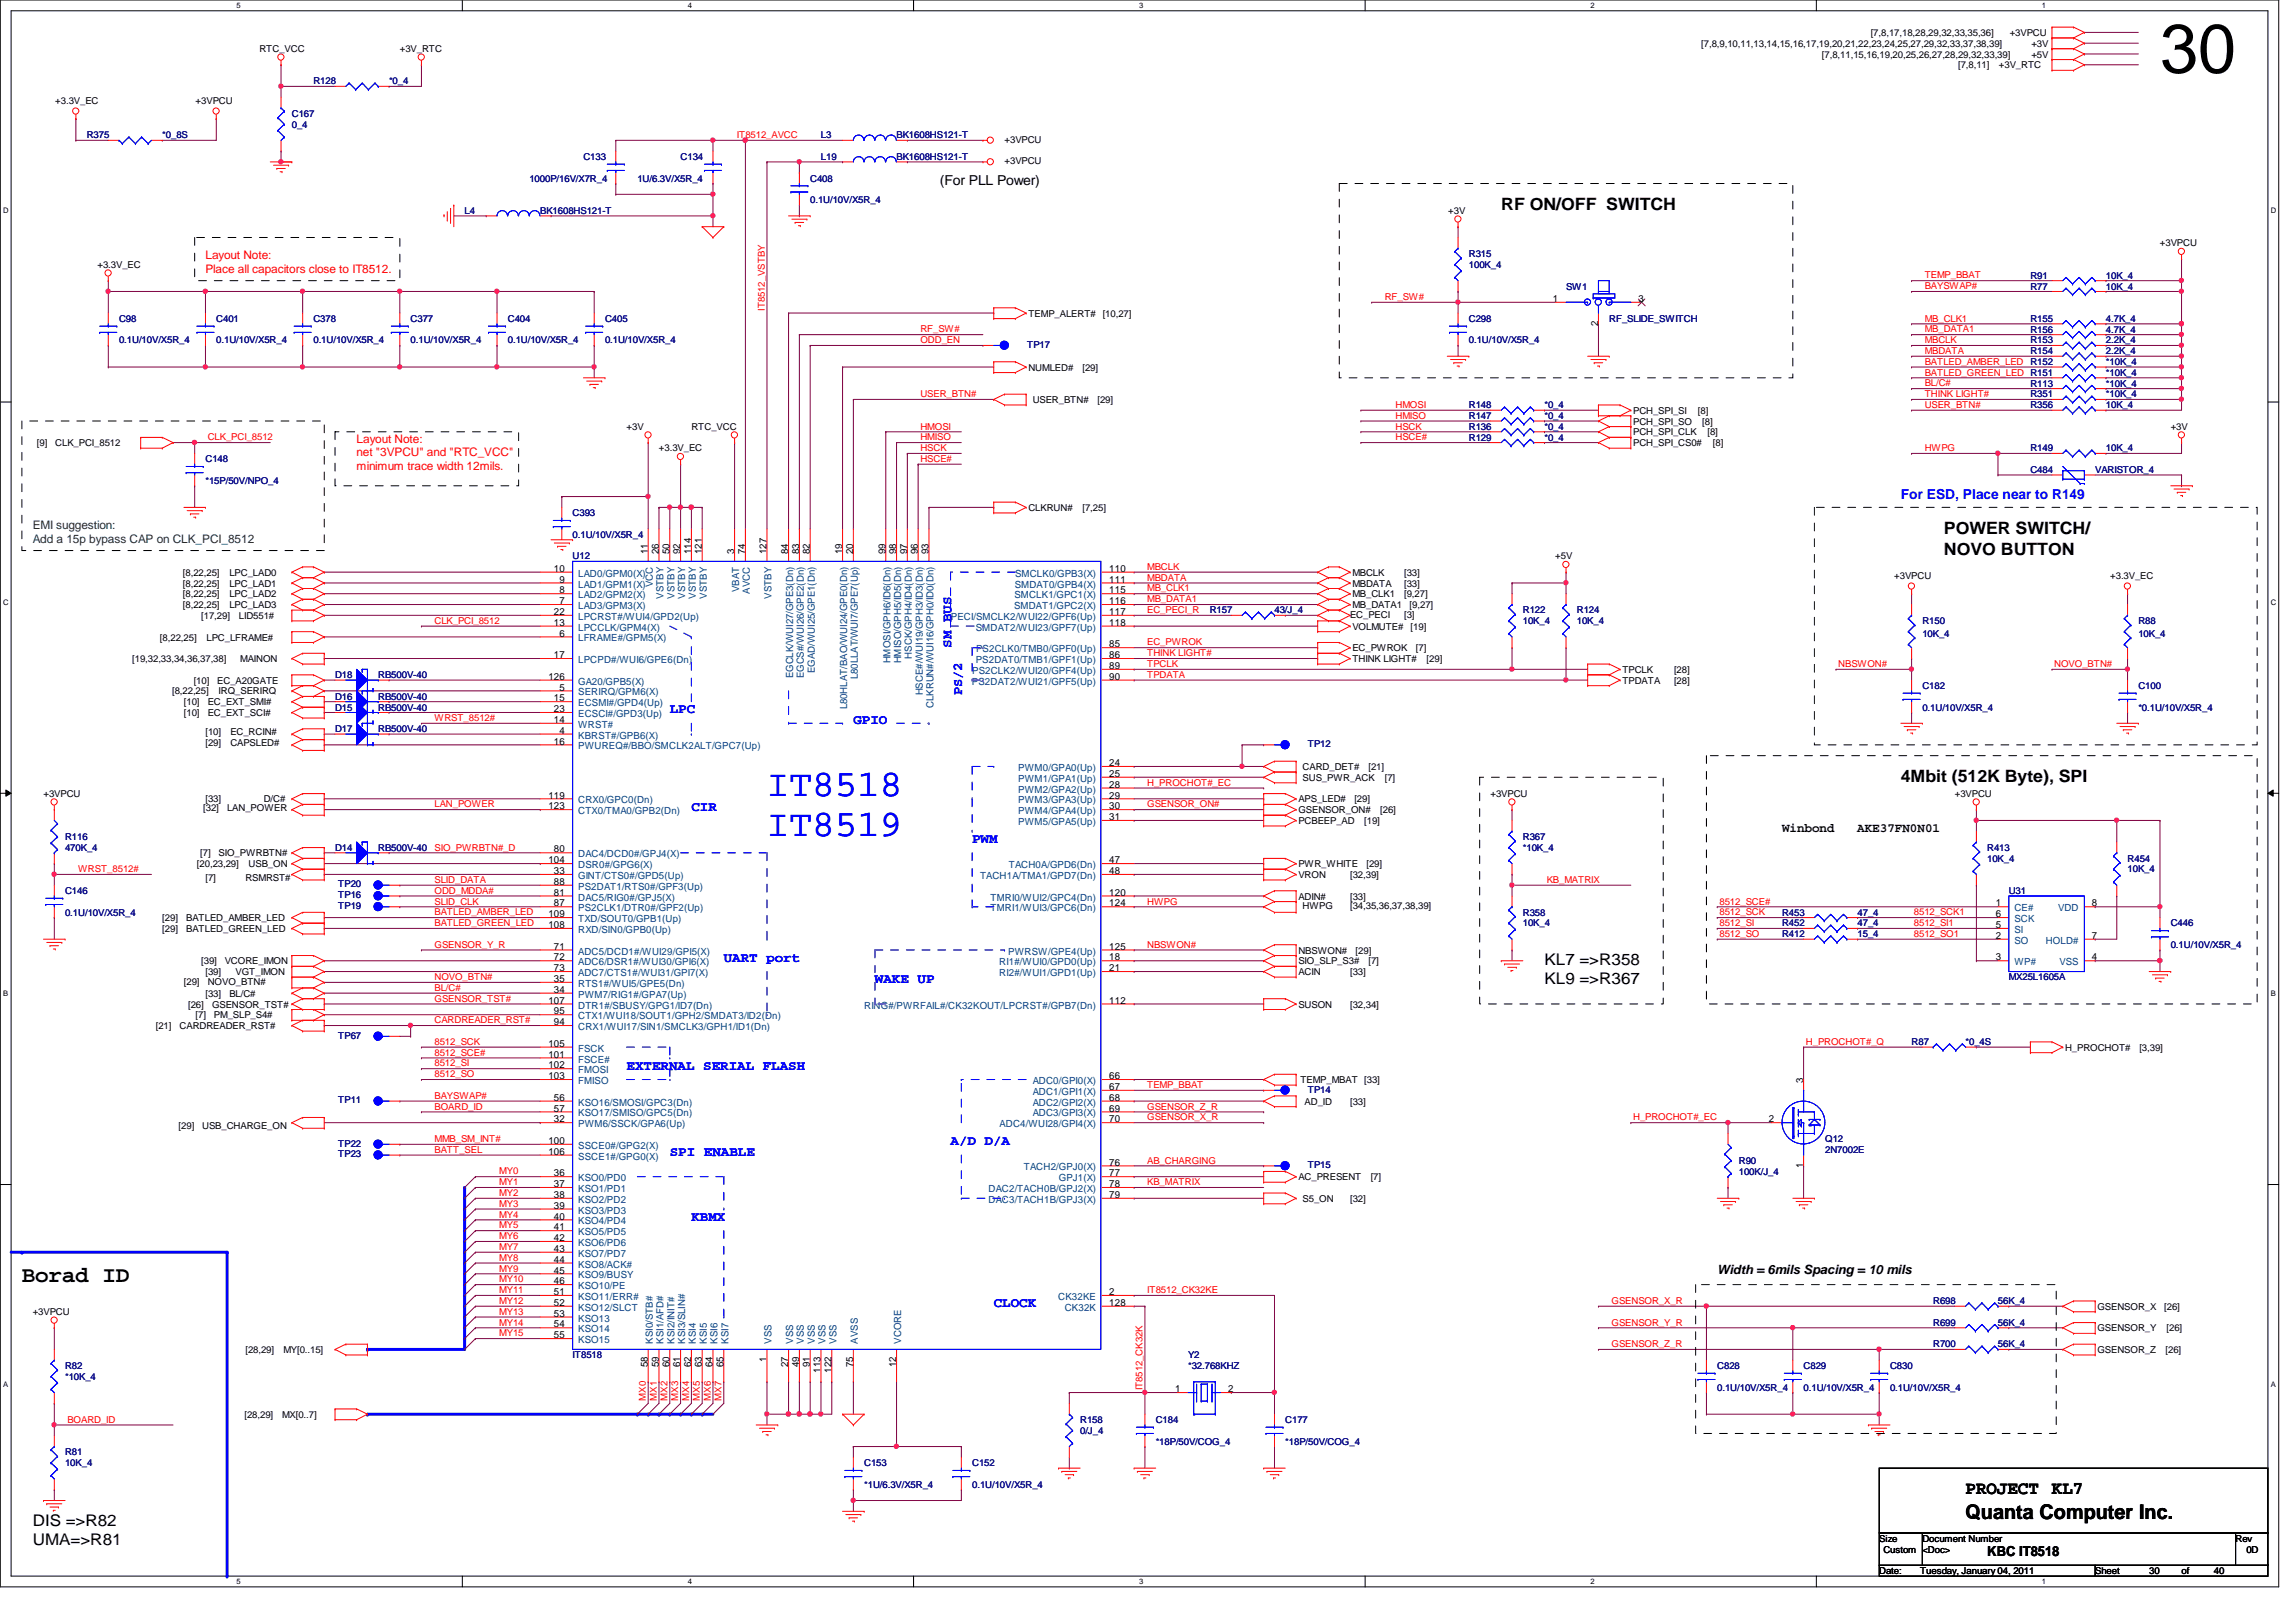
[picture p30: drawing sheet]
<svg xmlns="http://www.w3.org/2000/svg" width="297mm" height="210mm" viewBox="0 0 297 210" stroke-linecap="round" stroke-linejoin="round" font-family="sans-serif">
<defs><g id="words">
<text font-size="8.9" x="279.4" y="9.4">30</text>
<g font-size="4.9" fill="#00f">
<text x="99.2" y="103">IT8518</text>
<text x="99.2" y="108.2">IT8519</text>
</g>
<text font-size="2.9" x="2.8" y="165.9">Borad ID</text>
<text font-size="2.6" x="254.3" y="196.6">Quanta Computer Inc.</text>
<g font-size="2.4">
<text x="254.3" y="193.3">PROJECT</text>
<text x="265.5" y="193.3">KL7</text>
</g>
<g font-size="2.2">
<text x="194.2" y="27.2">RF ON/OFF SWITCH</text>
<text x="251.5" y="69.1">POWER SWITCH/</text>
<text x="251.5" y="71.8">NOVO BUTTON</text>
<text x="245.9" y="101.3">4Mbit (512K Byte), SPI</text>
</g>
<g font-size="2.1">
<text x="199.8" y="124.8">KL7 =&gt;R358</text>
<text x="199.8" y="127.3">KL9 =&gt;R367</text>
<text x="4.2" y="197.5">DIS =&gt;R82</text>
<text x="4.2" y="199.9">UMA=&gt;R81</text>
</g>
<g font-size="1.8">
<text x="121.6" y="24">(For PLL Power)</text>
<text x="257.1" y="201.4">KBC IT8518</text>
</g>
<g font-size="1.8" fill="#00f">
<text x="245.9" y="64.5">For ESD, Place near to R149</text>
<text x="123.1" y="83.8" transform="rotate(-90 123.1 83.8)">SM BUS</text>
<text x="124.5" y="90" transform="rotate(-90 124.5 90)">PS/2</text>
<text x="86.7" y="92.3">LPC</text>
<text x="110.4" y="93.7">GPIO</text>
<text x="89.4" y="104.9">CIR</text>
<text x="125.8" y="109.1">PWM</text>
<text x="93.6" y="124.5">UART port</text>
<text x="113.2" y="127.3">WAKE UP</text>
<text x="81.1" y="138.4">EXTERNAL SERIAL FLASH</text>
<text x="86.7" y="149.6">SPI ENABLE</text>
<text x="123" y="148.2">A/D D/A</text>
<text x="89.4" y="158">KBMX</text>
<text x="128.6" y="169.2">CLOCK</text>
</g>
<g font-size="1.7">
<text x="230.5" y="107.6">Winbond</text>
<text x="240.3" y="107.6">AKE37FN0N01</text>
<text x="222.2" y="164.9">Width = 6mils Spacing = 10 mils</text>
</g>
<g font-size="1.5" fill="#f00">
<text x="26.6" y="33.5">Layout Note:</text>
<text x="26.6" y="35.3">Place all capacitors close to IT8512.</text>
<text x="46.1" y="57.3">Layout Note:</text>
<text x="46.1" y="59.1">net &quot;3VPCU&quot; and &quot;RTC_VCC&quot;</text>
<text x="46.1" y="60.8">minimum trace width 12mils.</text>
</g>
<g font-size="1.5" fill="#008000">
<text x="4.2" y="68.5">EMI suggestion:</text>
<text x="4.2" y="70.2">Add a 15p bypass CAP on CLK_PCI_8512</text>
</g>
<g font-size="1.3">
<text x="200.9" y="39.1">1</text>
<text x="212" y="39.1">3</text>
<text x="206.8" y="42.2" transform="rotate(-90 206.8 42.2)">2</text>
<text x="83.8" y="71.7" transform="rotate(-90 83.8 71.7)">11</text>
<text x="85.2" y="71.7" transform="rotate(-90 85.2 71.7)">26</text>
<text x="86.6" y="71.7" transform="rotate(-90 86.6 71.7)">50</text>
<text x="88" y="71.7" transform="rotate(-90 88 71.7)">92</text>
<text x="89.4" y="71.7" transform="rotate(-90 89.4 71.7)">114</text>
<text x="90.8" y="71.7" transform="rotate(-90 90.8 71.7)">121</text>
<text x="95" y="71.7" transform="rotate(-90 95 71.7)">3</text>
<text x="96.4" y="71.7" transform="rotate(-90 96.4 71.7)">74</text>
<text x="99.2" y="71.7" transform="rotate(-90 99.2 71.7)">127</text>
<text x="102" y="71.7" transform="rotate(-90 102 71.7)">84</text>
<text x="103.4" y="71.7" transform="rotate(-90 103.4 71.7)">83</text>
<text x="104.8" y="71.7" transform="rotate(-90 104.8 71.7)">82</text>
<text x="109" y="71.7" transform="rotate(-90 109 71.7)">19</text>
<text x="110.4" y="71.7" transform="rotate(-90 110.4 71.7)">20</text>
<text x="114.6" y="71.7" transform="rotate(-90 114.6 71.7)">99</text>
<text x="115.9" y="71.7" transform="rotate(-90 115.9 71.7)">98</text>
<text x="117.3" y="71.7" transform="rotate(-90 117.3 71.7)">97</text>
<text x="118.7" y="71.7" transform="rotate(-90 118.7 71.7)">96</text>
<text x="120.1" y="71.7" transform="rotate(-90 120.1 71.7)">93</text>
<text x="71.7" y="74">10</text>
<text x="72.4" y="75.4">9</text>
<text x="72.4" y="76.8">8</text>
<text x="143.5" y="74">110</text>
<text x="143.5" y="76.8">115</text>
<text x="143.5" y="75.4">111</text>
<text x="71.7" y="81">13</text>
<text x="71.7" y="79.6">22</text>
<text x="72.4" y="78.2">7</text>
<text x="72.4" y="82.4">6</text>
<text x="143.5" y="78.2">116</text>
<text x="143.5" y="83.8">85</text>
<text x="143.5" y="79.6">117</text>
<text x="143.5" y="81">118</text>
<text x="70.9" y="88">126</text>
<text x="71.7" y="85.2">17</text>
<text x="72.4" y="89.4">5</text>
<text x="143.5" y="85.2">86</text>
<text x="143.5" y="86.6">89</text>
<text x="143.5" y="88">90</text>
<text x="71.7" y="93.6">14</text>
<text x="71.7" y="90.8">15</text>
<text x="71.7" y="92.2">23</text>
<text x="72.4" y="95">4</text>
<text x="71.7" y="96.4">16</text>
<text x="143.5" y="99.1">24</text>
<text x="143.5" y="100.5">25</text>
<text x="143.5" y="101.9">28</text>
<text x="70.9" y="104.7">123</text>
<text x="70.9" y="103.3">119</text>
<text x="143.5" y="103.3">29</text>
<text x="143.5" y="104.7">30</text>
<text x="143.5" y="106.1">31</text>
<text x="70.9" y="111.7">104</text>
<text x="71.7" y="113.1">33</text>
<text x="71.7" y="110.3">80</text>
<text x="143.5" y="111.7">47</text>
<text x="143.5" y="113.1">48</text>
<text x="70.9" y="118.7">109</text>
<text x="71.7" y="117.3">87</text>
<text x="71.7" y="114.5">88</text>
<text x="71.7" y="115.9">81</text>
<text x="143.5" y="115.9">120</text>
<text x="143.5" y="117.3">124</text>
<text x="258.2" y="117.3">1</text>
<text x="258.2" y="118.7">6</text>
<text x="270.6" y="117.3">8</text>
<text x="70.9" y="120.1">108</text>
<text x="71.7" y="122.9">71</text>
<text x="71.7" y="124.3">72</text>
<text x="71.7" y="125.7">73</text>
<text x="143.5" y="122.9">125</text>
<text x="143.5" y="124.3">18</text>
<text x="143.5" y="125.7">21</text>
<text x="258.2" y="120.1">5</text>
<text x="258.2" y="121.5">2</text>
<text x="258.2" y="124.3">3</text>
<text x="270.6" y="124.3">4</text>
<text x="270.6" y="121.5">7</text>
<text x="70.9" y="129.9">107</text>
<text x="71.7" y="127.1">35</text>
<text x="71.7" y="128.5">34</text>
<text x="71.7" y="131.3">95</text>
<text x="143.5" y="129.9">112</text>
<text x="70.9" y="135.5">105</text>
<text x="70.9" y="136.9">101</text>
<text x="71.7" y="132.7">94</text>
<text x="70.9" y="138.3">102</text>
<text x="70.9" y="139.7">103</text>
<text x="71.7" y="142.5">56</text>
<text x="71.7" y="143.8">57</text>
<text x="143.5" y="139.7">66</text>
<text x="143.5" y="141.1">67</text>
<text x="143.5" y="142.5">68</text>
<text x="143.5" y="143.8">69</text>
<text x="233.3" y="140.1" transform="rotate(-90 233.3 140.1)">3</text>
<text x="70.9" y="149.4">106</text>
<text x="70.9" y="148">100</text>
<text x="71.7" y="145.2">32</text>
<text x="143.5" y="145.2">70</text>
<text x="228.9" y="145.2">2</text>
<text x="71.7" y="152.2">36</text>
<text x="71.7" y="153.6">37</text>
<text x="71.7" y="155">38</text>
<text x="143.5" y="155">79</text>
<text x="143.5" y="153.6">78</text>
<text x="143.5" y="152.2">77</text>
<text x="143.5" y="150.8">76</text>
<text x="233.3" y="151.1" transform="rotate(-90 233.3 151.1)">1</text>
<text x="71.7" y="156.4">39</text>
<text x="71.7" y="157.8">40</text>
<text x="71.7" y="159.2">41</text>
<text x="71.7" y="160.6">42</text>
<text x="71.7" y="162">43</text>
<text x="71.7" y="163.4">44</text>
<text x="71.7" y="164.8">45</text>
<text x="71.7" y="166.2">46</text>
<text x="71.7" y="167.6">51</text>
<text x="143.5" y="167.6">2</text>
<text x="71.7" y="169">52</text>
<text x="71.7" y="170.4">53</text>
<text x="71.7" y="171.8">54</text>
<text x="71.7" y="173.2">55</text>
<text x="143.5" y="169">128</text>
<text x="83.8" y="177" transform="rotate(-90 83.8 177)">58</text>
<text x="85.2" y="177" transform="rotate(-90 85.2 177)">59</text>
<text x="86.6" y="177" transform="rotate(-90 86.6 177)">60</text>
<text x="88" y="177" transform="rotate(-90 88 177)">61</text>
<text x="89.4" y="177" transform="rotate(-90 89.4 177)">62</text>
<text x="90.8" y="177" transform="rotate(-90 90.8 177)">63</text>
<text x="92.2" y="177" transform="rotate(-90 92.2 177)">64</text>
<text x="93.6" y="177" transform="rotate(-90 93.6 177)">65</text>
<text x="99.2" y="176.3" transform="rotate(-90 99.2 176.3)">1</text>
<text x="102" y="177" transform="rotate(-90 102 177)">27</text>
<text x="103.4" y="177" transform="rotate(-90 103.4 177)">49</text>
<text x="104.8" y="177" transform="rotate(-90 104.8 177)">91</text>
<text x="106.2" y="177.6" transform="rotate(-90 106.2 177.6)">113</text>
<text x="107.6" y="177.6" transform="rotate(-90 107.6 177.6)">122</text>
<text x="110.4" y="177" transform="rotate(-90 110.4 177)">75</text>
<text x="115.9" y="177" transform="rotate(-90 115.9 177)">12</text>
<text x="152" y="180.2">1</text>
<text x="158.9" y="180.2">2</text>
</g>
<g font-size="1.3" fill="#004080">
<text x="74.8" y="74.6">LAD0/GPM0(X)</text>
<text x="74.8" y="76">LAD1/GPM1(X)</text>
<text x="74.8" y="77.4">LAD2/GPM2(X)</text>
<text x="84.5" y="76" transform="rotate(-90 84.5 76)">VCC</text>
<text x="85.8" y="77.5" transform="rotate(-90 85.8 77.5)">VSTBY</text>
<text x="87.2" y="77.5" transform="rotate(-90 87.2 77.5)">VSTBY</text>
<text x="88.6" y="77.5" transform="rotate(-90 88.6 77.5)">VSTBY</text>
<text x="90" y="77.5" transform="rotate(-90 90 77.5)">VSTBY</text>
<text x="91.4" y="77.5" transform="rotate(-90 91.4 77.5)">VSTBY</text>
<text x="95.6" y="76.7" transform="rotate(-90 95.6 76.7)">VBAT</text>
<text x="97" y="76.8" transform="rotate(-90 97 76.8)">AVCC</text>
<text x="99.8" y="77.5" transform="rotate(-90 99.8 77.5)">VSTBY</text>
<text x="131.2" y="77.4">SMCLK1/GPC1(X)</text>
<text x="131.3" y="76">SMDAT0/GPB4(X)</text>
<text x="131.3" y="74.6">SMCLK0/GPB3(X)</text>
<text x="74.8" y="81.6">LPCCLK/GPM4(X)</text>
<text x="74.8" y="78.8">LAD3/GPM3(X)</text>
<text x="74.8" y="83">LFRAME#/GPM5(X)</text>
<text x="74.8" y="80.2">LPCRST#/WUI4/GPD2(Up)</text>
<text x="123" y="80.2">PECI/SMCLK2/WUI22/GPF6(Up)</text>
<text x="126.2" y="81.6">SMDAT2/WUI23/GPF7(Up)</text>
<text x="131.2" y="78.8">SMDAT1/GPC2(X)</text>
<text x="74.8" y="85.8">LPCPD#/WUI6/GPE6(Dn)</text>
<text x="74.8" y="88.6">GA20/GPB5(X)</text>
<text x="102.6" y="87.8" transform="rotate(-90 102.6 87.8)">EGCLK/WUI27/GPE3(Dn)</text>
<text x="104" y="87.8" transform="rotate(-90 104 87.8)">EGCS#/WUI26/GPE2(Dn)</text>
<text x="105.4" y="87.1" transform="rotate(-90 105.4 87.1)">EGAD/WUI25/GPE1(Dn)</text>
<text x="111" y="87.9" transform="rotate(-90 111 87.9)">L80LLAT/WUI7/GPE7(Up)</text>
<text x="115.2" y="85.9" transform="rotate(-90 115.2 85.9)">HMOSI/GPH6/ID6(Dn)</text>
<text x="116.6" y="85.9" transform="rotate(-90 116.6 85.9)">HMISO/GPH5/ID5(Dn)</text>
<text x="118" y="85.2" transform="rotate(-90 118 85.2)">HSCK/GPH4/ID4(Dn)</text>
<text x="125.7" y="88.6">PS2DAT2/WUI21/GPF5(Up)</text>
<text x="125.8" y="87.2">PS2CLK2/WUI20/GPF4(Up)</text>
<text x="126.2" y="85.8">PS2DAT0/TMB1/GPF1(Up)</text>
<text x="126.3" y="84.4">PS2CLK0/TMB0/GPF0(Up)</text>
<text x="74.8" y="94.2">WRST#</text>
<text x="74.8" y="90">SERIRQ/GPM6(X)</text>
<text x="74.8" y="91.4">ECSMI#/GPD4(Up)</text>
<text x="74.8" y="92.8">ECSCI#/GPD3(Up)</text>
<text x="74.8" y="95.6">KBRST#/GPB6(X)</text>
<text x="109.6" y="91.8" transform="rotate(-90 109.6 91.8)">L80HLAT/BAO/WUI24/GPE0(Dn)</text>
<text x="119.4" y="90" transform="rotate(-90 119.4 90)">HSCE#/WUI19/GPH3/ID3(Dn)</text>
<text x="120.8" y="91.6" transform="rotate(-90 120.8 91.6)">CLKRUN#/WUI16/GPH0/ID0(Dn)</text>
<text x="74.8" y="97">PWUREQ#/BBO/SMCLK2ALT/GPC7(Up)</text>
<text x="131.7" y="99.8">PWM0/GPA0(Up)</text>
<text x="131.7" y="101.2">PWM1/GPA1(Up)</text>
<text x="74.8" y="105.4">CTX0/TMA0/GPB2(Dn)</text>
<text x="74.8" y="104">CRX0/GPC0(Dn)</text>
<text x="131.7" y="102.6">PWM2/GPA2(Up)</text>
<text x="131.7" y="104">PWM3/GPA3(Up)</text>
<text x="131.7" y="105.4">PWM4/GPA4(Up)</text>
<text x="131.7" y="106.8">PWM5/GPA5(Up)</text>
<text x="74.8" y="112.4">DSR0#/GPG6(X)</text>
<text x="74.8" y="113.7">GINT/CTS0#/GPD5(Up)</text>
<text x="74.8" y="111">DAC4/DCD0#/GPJ4(X)</text>
<text x="126.8" y="113.7">TACH1A/TMA1/GPD7(Dn)</text>
<text x="130.5" y="112.4">TACH0A/GPD6(Dn)</text>
<text x="74.8" y="117.9">PS2CLK1/DTR0#/GPF2(Up)</text>
<text x="74.8" y="119.3">TXD/SOUT0/GPB1(Up)</text>
<text x="74.8" y="115.1">PS2DAT1/RTS0#/GPF3(Up)</text>
<text x="74.8" y="116.5">DAC5/RIG0#/GPJ5(X)</text>
<text x="128.1" y="116.5">TMRI0/WUI2/GPC4(Dn)</text>
<text x="128.1" y="117.9">TMRI1/WUI3/GPC6(Dn)</text>
<text x="260.6" y="117.9">CE#</text>
<text x="260.6" y="119.3">SCK</text>
<text x="266.3" y="117.9">VDD</text>
<text x="74.8" y="120.7">RXD/SIN0/GPB0(Up)</text>
<text x="74.8" y="123.5">ADC5/DCD1#/WUI29/GPI5(X)</text>
<text x="74.8" y="124.9">ADC6/DSR1#/WUI30/GPI6(X)</text>
<text x="129.3" y="124.9">RI1#/WUI0/GPD0(Up)</text>
<text x="130.4" y="123.5">PWRSW/GPE4(Up)</text>
<text x="260.6" y="120.7">SI</text>
<text x="260.6" y="122.1">SO</text>
<text x="260.6" y="124.9">WP#</text>
<text x="264.7" y="122.1">HOLD#</text>
<text x="266.4" y="124.9">VSS</text>
<text x="74.8" y="127.7">RTS1#/WUI5/GPE5(Dn)</text>
<text x="74.8" y="129.1">PWM7/RIG1#/GPA7(Up)</text>
<text x="74.8" y="126.3">ADC7/CTS1#/WUI31/GPI7(X)</text>
<text x="74.8" y="131.9">CTX1/WUI18/SOUT1/GPH2/SMDAT3/ID2(Dn)</text>
<text x="74.8" y="130.5">DTR1#/SBUSY/GPG1/ID7(Dn)</text>
<text x="111.8" y="130.5">RING#/PWRFAIL#/CK32KOUT/LPCRST#/GPB7(Dn)</text>
<text x="129.3" y="126.3">RI2#/WUI1/GPD1(Up)</text>
<text x="74.8" y="136.1">FSCK</text>
<text x="74.8" y="137.5">FSCE#</text>
<text x="74.8" y="133.3">CRX1/WUI17/SIN1/SMCLK3/GPH1/ID1(Dn)</text>
<text x="74.8" y="143.1">KSO16/SMOSI/GPC3(Dn)</text>
<text x="74.8" y="138.9">FMOSI</text>
<text x="74.8" y="140.3">FMISO</text>
<text x="133.6" y="140.3">ADC0/GPI0(X)</text>
<text x="133.6" y="141.7">ADC1/GPI1(X)</text>
<text x="133.6" y="143.1">ADC2/GPI2(X)</text>
<text x="74.8" y="148.7">SSCE0#/GPG2(X)</text>
<text x="74.8" y="144.5">KSO17/SMISO/GPC5(Dn)</text>
<text x="74.8" y="145.9">PWM6/SSCK/GPA6(Up)</text>
<text x="129.3" y="145.9">ADC4/WUI28/GPI4(X)</text>
<text x="133.6" y="144.5">ADC3/GPI3(X)</text>
<text x="74.8" y="150.1">SSCE1#/GPG0(X)</text>
<text x="74.8" y="152.9">KSO0/PD0</text>
<text x="74.8" y="154.3">KSO1/PD1</text>
<text x="74.8" y="155.7">KSO2/PD2</text>
<text x="127.9" y="155.7">DAC3/TACH1B/GPJ3(X)</text>
<text x="127.9" y="154.3">DAC2/TACH0B/GPJ2(X)</text>
<text x="132.5" y="151.5">TACH2/GPJ0(X)</text>
<text x="137" y="152.9">GPJ1(X)</text>
<text x="74.8" y="157.1">KSO3/PD3</text>
<text x="74.8" y="158.5">KSO4/PD4</text>
<text x="74.8" y="159.9">KSO5/PD5</text>
<text x="74.8" y="161.2">KSO6/PD6</text>
<text x="74.8" y="162.6">KSO7/PD7</text>
<text x="74.8" y="164">KSO8/ACK#</text>
<text x="74.8" y="165.4">KSO9/BUSY</text>
<text x="74.8" y="166.8">KSO10/PE</text>
<text x="74.8" y="168.2">KSO11/ERR#</text>
<text x="74.8" y="169.6">KSO12/SLCT</text>
<text x="74.8" y="171">KSO13</text>
<text x="74.8" y="172.4">KSO14</text>
<text x="74.8" y="173.8">KSO15</text>
<text x="84.5" y="173.9" transform="rotate(-90 84.5 173.9)">KSI0/STB#</text>
<text x="85.8" y="173.9" transform="rotate(-90 85.8 173.9)">KSI1/AFD#</text>
<text x="87.2" y="173.9" transform="rotate(-90 87.2 173.9)">KSI2/INIT#</text>
<text x="88.6" y="173.9" transform="rotate(-90 88.6 173.9)">KSI3/SLIN#</text>
<text x="90" y="173.9" transform="rotate(-90 90 173.9)">KSI4</text>
<text x="91.4" y="173.9" transform="rotate(-90 91.4 173.9)">KSI5</text>
<text x="92.8" y="173.9" transform="rotate(-90 92.8 173.9)">KSI6</text>
<text x="94.2" y="173.9" transform="rotate(-90 94.2 173.9)">KSI7</text>
<text x="99.8" y="173.9" transform="rotate(-90 99.8 173.9)">VSS</text>
<text x="102.6" y="173.9" transform="rotate(-90 102.6 173.9)">VSS</text>
<text x="104" y="173.9" transform="rotate(-90 104 173.9)">VSS</text>
<text x="105.4" y="173.9" transform="rotate(-90 105.4 173.9)">VSS</text>
<text x="106.8" y="173.9" transform="rotate(-90 106.8 173.9)">VSS</text>
<text x="108.2" y="173.9" transform="rotate(-90 108.2 173.9)">VSS</text>
<text x="111" y="173.9" transform="rotate(-90 111 173.9)">AVSS</text>
<text x="116.6" y="173.9" transform="rotate(-90 116.6 173.9)">VCORE</text>
<text x="136.9" y="168.2">CK32KE</text>
<text x="137.7" y="169.6">CK32K</text>
</g>
<g font-size="1.2">
<text x="242" y="4.7">[7,8,17,18,28,29,32,33,35,36]</text>
<text x="260" y="4.7">+3VPCU</text>
<text x="33.6" y="6.7">RTC_VCC</text>
<text x="51.7" y="6.7">+3V_RTC</text>
<text x="220.1" y="6.1">[7,8,9,10,11,13,14,15,16,17,19,20,21,22,23,24,25,27,29,32,33,37,38,39]</text>
<text x="235.7" y="7.5">[7,8,11,15,16,19,20,25,26,27,28,29,32,33,39]</text>
<text x="253.3" y="8.8">[7,8,11]</text>
<text x="258.6" y="8.8">+3V_RTC</text>
<text x="262.8" y="6.1">+3V</text>
<text x="262.8" y="7.5">+5V</text>
<text x="7.2" y="13.4">+3.3V_EC</text>
<text x="25.3" y="13.4">+3VPCU</text>
<text x="130" y="18.5">+3VPCU</text>
<text x="130" y="21.3">+3VPCU</text>
<text x="187.4" y="27.7">+3V</text>
<text x="12.6" y="34.7">+3.3V_EC</text>
<text x="279.4" y="31.9">+3VPCU</text>
<text x="133.1" y="41">TEMP_ALERT#</text>
<text x="142.7" y="41">[10,27]</text>
<text x="133.1" y="48">NUMLED#</text>
<text x="140" y="48">[29]</text>
<text x="133.6" y="52.2">USER_BTN#</text>
<text x="142" y="52.2">[29]</text>
<text x="211.3" y="53.6">PCH_SPI_SI</text>
<text x="219.7" y="53.6">[8]</text>
<text x="4.8" y="57.7">[9]</text>
<text x="7.2" y="57.7">CLK_PCI_8512</text>
<text x="81.1" y="55.6">+3V</text>
<text x="85.3" y="58.4">+3.3V_EC</text>
<text x="89.4" y="55.6">RTC_VCC</text>
<text x="211.3" y="56.3">PCH_SPI_CLK</text>
<text x="211.3" y="57.7">PCH_SPI_CS0#</text>
<text x="211.3" y="54.9">PCH_SPI_SO</text>
<text x="220.2" y="54.9">[8]</text>
<text x="220.9" y="56.3">[8]</text>
<text x="221.6" y="57.7">[8]</text>
<text x="280.8" y="55.6">+3V</text>
<text x="133.1" y="66.1">CLKRUN#</text>
<text x="140" y="66.1">[7,25]</text>
<text x="23.7" y="75.9">[8,22,25]</text>
<text x="23.7" y="77.3">[8,22,25]</text>
<text x="23.7" y="74.5">[8,22,25]</text>
<text x="29.7" y="75.9">LPC_LAD1</text>
<text x="29.7" y="77.3">LPC_LAD2</text>
<text x="29.7" y="74.5">LPC_LAD0</text>
<text x="175" y="75.9">MBDATA</text>
<text x="175" y="74.5">MBCLK</text>
<text x="175" y="77.3">MB_CLK1</text>
<text x="181.6" y="74.5">[33]</text>
<text x="181.6" y="75.9">[33]</text>
<text x="181.6" y="77.3">[9,27]</text>
<text x="201.2" y="72.4">+5V</text>
<text x="245.1" y="74.9">+3VPCU</text>
<text x="273" y="74.9">+3.3V_EC</text>
<text x="20.7" y="82.9">[8,22,25]</text>
<text x="23.7" y="78.7">[8,22,25]</text>
<text x="26" y="80.1">[17,29]</text>
<text x="26.7" y="82.9">LPC_LFRAME#</text>
<text x="29.7" y="78.7">LPC_LAD3</text>
<text x="30.9" y="80.1">LID551#</text>
<text x="174.7" y="79.9">EC_PECI</text>
<text x="175" y="78.7">MB_DATA1</text>
<text x="175" y="81.5">VOLMUTE#</text>
<text x="181.6" y="79.9">[3]</text>
<text x="182.4" y="78.7">[9,27]</text>
<text x="182.5" y="81.5">[19]</text>
<text x="17.1" y="85.7">[19,32,33,34,36,37,38]</text>
<text x="22.3" y="89.9">[8,22,25]</text>
<text x="25.1" y="88.5">[10]</text>
<text x="28.1" y="88.5">EC_A20GATE</text>
<text x="28.3" y="89.9">IRQ_SERIRQ</text>
<text x="31.1" y="85.7">MAINON</text>
<text x="175" y="85.7">THINK LIGHT#</text>
<text x="175" y="84.3">EC_PWROK</text>
<text x="183.2" y="84.3">[7]</text>
<text x="184.6" y="85.7">[29]</text>
<text x="209.9" y="88.5">TPDATA</text>
<text x="209.9" y="87.1">TPCLK</text>
<text x="216.6" y="88.5">[28]</text>
<text x="216.6" y="87.1">[28]</text>
<text x="23.8" y="92.7">[10]</text>
<text x="23.8" y="91.3">[10]</text>
<text x="26.6" y="95.2">[10]</text>
<text x="26.9" y="92.7">EC_EXT_SCI#</text>
<text x="26.9" y="91.3">EC_EXT_SMI#</text>
<text x="29.8" y="95.2">EC_RCIN#</text>
<text x="26.6" y="96.6">[29]</text>
<text x="29.8" y="96.6">CAPSLED#</text>
<text x="168.5" y="101">SUS_PWR_ACK</text>
<text x="168.5" y="99.7">CARD_DET#</text>
<text x="177" y="99.7">[21]</text>
<text x="179.2" y="101">[7]</text>
<text x="5.6" y="103.1">+3VPCU</text>
<text x="26.3" y="104.9">[32]</text>
<text x="26.6" y="103.8">[33]</text>
<text x="29.4" y="104.9">LAN_POWER</text>
<text x="34.1" y="103.8">D/C#</text>
<text x="168" y="106.6">PCBEEP_AD</text>
<text x="168" y="103.8">APS_LED#</text>
<text x="168" y="105.2">GSENSOR_ON#</text>
<text x="175.2" y="103.8">[29]</text>
<text x="176.5" y="106.6">[19]</text>
<text x="178.6" y="105.2">[26]</text>
<text x="192.8" y="103.1">+3VPCU</text>
<text x="252.9" y="103.1">+3VPCU</text>
<text x="25.5" y="112.2">[20,23,29]</text>
<text x="25.9" y="110.8">[7]</text>
<text x="28.3" y="110.8">SIO_PWRBTN#</text>
<text x="32.2" y="112.2">USB_ON</text>
<text x="168" y="113.6">VRON</text>
<text x="168" y="112.2">PWR_WHITE</text>
<text x="174.7" y="113.6">[32,39]</text>
<text x="176.8" y="112.2">[29]</text>
<text x="21" y="119.2">[29]</text>
<text x="24.1" y="119.2">BATLED_AMBER_LED</text>
<text x="26.6" y="114">[7]</text>
<text x="31.7" y="114">RSMRST#</text>
<text x="168" y="116.4">ADIN#</text>
<text x="168.5" y="117.6">HWPG</text>
<text x="174.7" y="117.6">[34,35,36,37,38,39]</text>
<text x="174.7" y="116.4">[33]</text>
<text x="21" y="120.6">[29]</text>
<text x="24.1" y="120.6">BATLED_GREEN_LED</text>
<text x="26" y="124.8">[39]</text>
<text x="29.1" y="124.8">VCORE_IMON</text>
<text x="168" y="123.4">NBSWON#</text>
<text x="168" y="124.8">SIO_SLP_S3#</text>
<text x="175.4" y="123.4">[29]</text>
<text x="177" y="124.8">[7]</text>
<text x="23.8" y="127.4">[29]</text>
<text x="24.3" y="130.4">[26]</text>
<text x="25.3" y="131.8">[7]</text>
<text x="26.6" y="126.2">[39]</text>
<text x="26.6" y="129">[33]</text>
<text x="26.9" y="127.4">NOVO_BTN#</text>
<text x="27.4" y="130.4">GSENSOR_TST#</text>
<text x="27.7" y="131.8">PM_SLP_S4#</text>
<text x="29.7" y="129">BL/C#</text>
<text x="30.5" y="126.2">VGT_IMON</text>
<text x="168" y="126.2">ACIN</text>
<text x="168" y="130.4">SUSON</text>
<text x="174.7" y="130.4">[32,34]</text>
<text x="174.7" y="126.2">[33]</text>
<text x="20.1" y="133.2">[21]</text>
<text x="23.2" y="133.2">CARDREADER_RST#</text>
<text x="267.2" y="136">H_PROCHOT#</text>
<text x="276.8" y="136">[3,39]</text>
<text x="168.2" y="140.2">TEMP_MBAT [33]</text>
<text x="168.8" y="143">AD_ID</text>
<text x="174.7" y="143">[33]</text>
<text x="23.1" y="146.1">[29]</text>
<text x="26.2" y="146.1">USB_CHARGE_ON</text>
<text x="168" y="152.7">AC_PRESENT</text>
<text x="168.5" y="155.5">S5_ON</text>
<text x="174.7" y="155.5">[32]</text>
<text x="177.3" y="152.7">[7]</text>
<text x="4.2" y="170.2">+3VPCU</text>
<text x="271.4" y="169.5">GSENSOR_X</text>
<text x="271.4" y="172.3">GSENSOR_Y</text>
<text x="280" y="169.5">[26]</text>
<text x="280.3" y="172.3">[26]</text>
<text x="31.7" y="175.1">[28,29]</text>
<text x="36.7" y="175.1">MY[0..15]</text>
<text x="271.4" y="175.1">GSENSOR_Z</text>
<text x="280.2" y="175.1">[26]</text>
<text x="31.6" y="183.5">[28,29]</text>
<text x="36.5" y="183.5">MX[0..7]</text>
<text x="243.1" y="199.5">Size</text>
<text x="243.1" y="203.7">Date:</text>
<text x="243.7" y="200.9">Custom</text>
<text x="248.4" y="203.7">Tuesday, January 04, 2011</text>
<text x="248.7" y="199.5">Document Number</text>
<text x="248.7" y="200.9">&lt;Doc&gt;</text>
<text x="271.1" y="203.7">Sheet</text>
<text x="278" y="203.7">30</text>
<text x="282.2" y="203.7">of</text>
<text x="286.4" y="203.7">40</text>
<text x="289.2" y="199.5">Rev</text>
<text x="290.6" y="200.9">0D</text>
</g>
<g font-size="1.2" fill="#000080">
<text x="40.6" y="10.9">R128</text>
<text x="50.3" y="10.9">*0_4</text>
<text x="11.2" y="17.9">R375</text>
<text x="21" y="17.9">*0_8S</text>
<text x="37.8" y="15.1">C167</text>
<text x="37.8" y="16.5">0_4</text>
<text x="106.2" y="17.9">L3</text>
<text x="116" y="17.9">BK1608HS121-T</text>
<text x="68.5" y="23.5">1000P/16V/X7R_4</text>
<text x="75.5" y="20.7">C133</text>
<text x="82.5" y="23.5">1U/6.3V/X5R_4</text>
<text x="88.1" y="20.7">C134</text>
<text x="104.8" y="23.5">C408</text>
<text x="106.2" y="20.7">L19</text>
<text x="116" y="20.7">BK1608HS121-T</text>
<text x="60.1" y="27.7">L4</text>
<text x="69.9" y="27.7">BK1608HS121-T</text>
<text x="104.8" y="26.3">0.1U/10V/X5R_4</text>
<text x="190" y="33.3">R315</text>
<text x="190" y="34.7">100K_4</text>
<text x="15.4" y="41.7">C98</text>
<text x="28" y="41.7">C401</text>
<text x="40.6" y="41.7">C378</text>
<text x="53.1" y="41.7">C377</text>
<text x="65.7" y="41.7">C404</text>
<text x="78.3" y="41.7">C405</text>
<text x="190" y="41.7">C298</text>
<text x="202.6" y="37.5">SW1</text>
<text x="208.2" y="41.7">RF_SLIDE_SWITCH</text>
<text x="262.7" y="36.1">R91</text>
<text x="262.7" y="41.7">R155</text>
<text x="262.7" y="37.5">R77</text>
<text x="272.5" y="36.1">10K_4</text>
<text x="272.5" y="37.5">10K_4</text>
<text x="272.5" y="41.7">4.7K_4</text>
<text x="15.4" y="44.4">0.1U/10V/X5R_4</text>
<text x="28" y="44.4">0.1U/10V/X5R_4</text>
<text x="40.6" y="44.4">0.1U/10V/X5R_4</text>
<text x="53.1" y="44.4">0.1U/10V/X5R_4</text>
<text x="65.7" y="44.4">0.1U/10V/X5R_4</text>
<text x="78.3" y="44.4">0.1U/10V/X5R_4</text>
<text x="132.9" y="45">TP17</text>
<text x="190" y="44.4">0.1U/10V/X5R_4</text>
<text x="262.7" y="47.2">R152</text>
<text x="262.7" y="44.4">R153</text>
<text x="262.7" y="43.1">R156</text>
<text x="262.7" y="45.8">R154</text>
<text x="272.5" y="47.2">*10K_4</text>
<text x="272.5" y="44.4">2.2K_4</text>
<text x="272.5" y="43.1">4.7K_4</text>
<text x="272.5" y="45.8">2.2K_4</text>
<text x="190" y="52.8">R148</text>
<text x="199.8" y="52.8">*0_4</text>
<text x="262.7" y="52.8">R356</text>
<text x="262.7" y="50">R113</text>
<text x="262.7" y="51.4">R351</text>
<text x="272.5" y="52.8">10K_4</text>
<text x="272.5" y="48.6">*10K_4</text>
<text x="272.5" y="50">*10K_4</text>
<text x="272.5" y="51.4">*10K_4</text>
<text x="26.6" y="59.8">C148</text>
<text x="190" y="55.6">R136</text>
<text x="190" y="57">R129</text>
<text x="190" y="54.2">R147</text>
<text x="199.8" y="55.6">*0_4</text>
<text x="199.8" y="57">*0_4</text>
<text x="199.8" y="54.2">*0_4</text>
<text x="262.7" y="58.4">R149</text>
<text x="272.5" y="58.4">10K_4</text>
<text x="26.6" y="62.6">*15P/50V/NPO_4</text>
<text x="262.7" y="61.2">C484</text>
<text x="271.1" y="61.2">VARISTOR_4</text>
<text x="74.1" y="66.8">C393</text>
<text x="74.1" y="69.6">0.1U/10V/X5R_4</text>
<text x="74.1" y="72.4">U12</text>
<text x="156.5" y="79.4">R157</text>
<text x="164.9" y="79.4">43/J_4</text>
<text x="197" y="79.4">R122</text>
<text x="197" y="80.8">10K_4</text>
<text x="204" y="79.4">R124</text>
<text x="204" y="80.8">10K_4</text>
<text x="248.7" y="80.8">R150</text>
<text x="248.7" y="82.5">10K_4</text>
<text x="276.6" y="80.8">R88</text>
<text x="276.6" y="82.5">10K_4</text>
<text x="43.3" y="87.8">D18</text>
<text x="48.9" y="87.8">RB500V-40</text>
<text x="248.7" y="89.2">C182</text>
<text x="276.6" y="89.2">C100</text>
<text x="43.3" y="91.9">D15</text>
<text x="43.3" y="94.7">D17</text>
<text x="43.3" y="90.6">D16</text>
<text x="48.9" y="91.9">RB500V-40</text>
<text x="48.9" y="94.7">RB500V-40</text>
<text x="48.9" y="90.6">RB500V-40</text>
<text x="248.7" y="91.9">0.1U/10V/X5R_4</text>
<text x="276.6" y="91.9">*0.1U/10V/X5R_4</text>
<text x="169.2" y="96.7">TP12</text>
<text x="8.4" y="108.7">R116</text>
<text x="8.4" y="110.1">470K_4</text>
<text x="43.3" y="110.1">D14</text>
<text x="48.9" y="110.1">RB500V-40</text>
<text x="197" y="108.7">R367</text>
<text x="197" y="110.1">*10K_4</text>
<text x="257.1" y="110.1">R413</text>
<text x="257.1" y="111.5">10K_4</text>
<text x="275.2" y="111.5">R454</text>
<text x="275.2" y="112.9">10K_4</text>
<text x="8.4" y="115.7">C146</text>
<text x="8.4" y="118.5">0.1U/10V/X5R_4</text>
<text x="43.8" y="117.6">TP19</text>
<text x="43.8" y="114.9">TP20</text>
<text x="43.8" y="116.2">TP16</text>
<text x="197" y="118.5">R358</text>
<text x="197" y="119.9">10K_4</text>
<text x="230.5" y="118.5">R453</text>
<text x="230.5" y="119.9">R452</text>
<text x="240.3" y="118.5">47_4</text>
<text x="240.3" y="119.9">47_4</text>
<text x="259.9" y="115.7">U31</text>
<text x="280.8" y="119.9">C446</text>
<text x="230.5" y="121.3">R412</text>
<text x="240.3" y="121.3">15_4</text>
<text x="280.8" y="122.7">0.1U/10V/X5R_4</text>
<text x="259.9" y="126.9">MX25L1605A</text>
<text x="43.8" y="134.4">TP67</text>
<text x="247.3" y="135.3">R87</text>
<text x="254.3" y="135.3">*0_4S</text>
<text x="43.8" y="142.8">TP11</text>
<text x="169.2" y="141.4">TP14</text>
<text x="43.8" y="149.8">TP23</text>
<text x="43.8" y="148.4">TP22</text>
<text x="236.1" y="147.8">Q12</text>
<text x="236.1" y="149.2">2N7002E</text>
<text x="169.2" y="151.2">TP15</text>
<text x="225" y="150.6">R90</text>
<text x="225" y="152">100K/J_4</text>
<text x="250.1" y="171.6">R699</text>
<text x="250.1" y="168.8">R698</text>
<text x="258.5" y="171.6">56K_4</text>
<text x="258.5" y="168.8">56K_4</text>
<text x="8.4" y="177.2">R82</text>
<text x="8.4" y="178.6">*10K_4</text>
<text x="74.1" y="175.8">IT8518</text>
<text x="153.7" y="175.8">Y2</text>
<text x="153.7" y="177.2">*32.768KHZ</text>
<text x="222.2" y="177.2">C828</text>
<text x="222.2" y="180">0.1U/10V/X5R_4</text>
<text x="233.3" y="177.2">C829</text>
<text x="233.3" y="180">0.1U/10V/X5R_4</text>
<text x="244.5" y="177.2">C830</text>
<text x="244.5" y="180">0.1U/10V/X5R_4</text>
<text x="250.1" y="174.4">R700</text>
<text x="258.5" y="174.4">56K_4</text>
<text x="139.7" y="184.1">R158</text>
<text x="139.7" y="185.5">0/J_4</text>
<text x="149.5" y="184.1">C184</text>
<text x="166.3" y="184.1">C177</text>
<text x="8.4" y="188.3">R81</text>
<text x="8.4" y="189.7">10K_4</text>
<text x="111.8" y="189.7">C153</text>
<text x="125.8" y="189.7">C152</text>
<text x="149.5" y="186.9">*18P/50V/COG_4</text>
<text x="166.3" y="186.9">*18P/50V/COG_4</text>
<text x="111.8" y="192.5">*1U/6.3V/X5R_4</text>
<text x="125.8" y="192.5">0.1U/10V/X5R_4</text>
</g>
<g font-size="1.2" fill="#f00">
<text x="95.3" y="17.9">IT8512_AVCC</text>
<text x="98.9" y="40.2" transform="rotate(-90 98.9 40.2)">IT8512_VSTBY</text>
<text x="179.2" y="38.8">RF_SW#</text>
<text x="249" y="41.6">MB_CLK1</text>
<text x="249" y="37.4">BAYSWAP#</text>
<text x="249" y="36">TEMP_BBAT</text>
<text x="119.1" y="44.4">ODD_EN</text>
<text x="119.1" y="43">RF_SW#</text>
<text x="249" y="47.2">BATLED_AMBER_LED</text>
<text x="249" y="45.8">MBDATA</text>
<text x="249" y="44.4">MBCLK</text>
<text x="249" y="43">MB_DATA1</text>
<text x="119.1" y="51.4">USER_BTN#</text>
<text x="180.5" y="52.8">HMOSI</text>
<text x="249" y="48.6">BATLED_GREEN_LED R151</text>
<text x="249" y="50">BL/C#</text>
<text x="249" y="51.4">THINK LIGHT#</text>
<text x="249" y="52.8">USER_BTN#</text>
<text x="26.9" y="57">CLK_PCI_8512</text>
<text x="119.1" y="58.4">HSCK</text>
<text x="119.1" y="55.6">HMOSI</text>
<text x="119.1" y="57">HMISO</text>
<text x="119.1" y="59.8">HSCE#</text>
<text x="180.5" y="55.6">HSCK</text>
<text x="180.5" y="54.2">HMISO</text>
<text x="180.5" y="57">HSCE#</text>
<text x="249" y="58.4">HWPG</text>
<text x="148.4" y="75.1">MBDATA</text>
<text x="148.4" y="73.7">MBCLK</text>
<text x="148.4" y="77.9">MB_DATA1</text>
<text x="148.4" y="76.5">MB_CLK1</text>
<text x="56.2" y="80.7">CLK_PCI_8512</text>
<text x="148.4" y="79.3">EC_PECI_R</text>
<text x="148.4" y="83.5">EC_PWROK</text>
<text x="148.4" y="86.3">TPCLK</text>
<text x="148.4" y="87.7">TPDATA</text>
<text x="148.4" y="84.9">THINK LIGHT#</text>
<text x="237.8" y="86.3">NBSWON#</text>
<text x="265.8" y="86.3">NOVO_BTN#</text>
<text x="56.2" y="93.3">WRST_8512#</text>
<text x="148.4" y="101.7">H_PROCHOT#_EC</text>
<text x="56.2" y="104.5">LAN_POWER</text>
<text x="148.4" y="104.5">GSENSOR_ON#</text>
<text x="10.1" y="112.9">WRST_8512#</text>
<text x="56.2" y="110.1">SIO_PWRBTN#_D</text>
<text x="56.2" y="115.7">ODD_MDDA#</text>
<text x="56.2" y="119.8">BATLED_GREEN_LED</text>
<text x="56.2" y="118.4">BATLED_AMBER_LED</text>
<text x="56.2" y="117.1">SLID_CLK</text>
<text x="56.2" y="114.3">SLID_DATA</text>
<text x="148.4" y="117.1">HWPG</text>
<text x="200.1" y="114.3">KB_MATRIX</text>
<text x="222.5" y="118.4">8512_SCK</text>
<text x="222.5" y="119.8">8512_SI</text>
<text x="222.5" y="117.1">8512_SCE#</text>
<text x="247.6" y="119.8">8512_SI1</text>
<text x="247.6" y="118.4">8512_SCK1</text>
<text x="56.2" y="122.6">GSENSOR_Y_R</text>
<text x="148.4" y="122.6">NBSWON#</text>
<text x="222.5" y="121.2">8512_SO</text>
<text x="247.6" y="121.2">8512_SO1</text>
<text x="56.2" y="126.8">NOVO_BTN#</text>
<text x="56.2" y="129.6">GSENSOR_TST#</text>
<text x="56.2" y="128.2">BL/C#</text>
<text x="56.2" y="135.2">8512_SCK</text>
<text x="56.2" y="136.6">8512_SCE#</text>
<text x="56.2" y="132.4">CARDREADER_RST#</text>
<text x="233.6" y="135.2">H_PROCHOT#_Q</text>
<text x="56.2" y="138">8512_SI</text>
<text x="56.2" y="139.4">8512_SO</text>
<text x="56.2" y="143.6">BOARD_ID</text>
<text x="56.2" y="142.2">BAYSWAP#</text>
<text x="148.4" y="143.6">GSENSOR_Z_R</text>
<text x="148.4" y="140.8">TEMP_BBAT</text>
<text x="56.2" y="147.8">MMB_SM_INT#</text>
<text x="56.2" y="149.2">BATT_SEL</text>
<text x="148.4" y="145">GSENSOR_X_R</text>
<text x="211.3" y="145">H_PROCHOT#_EC</text>
<text x="64.6" y="153.4">MY1</text>
<text x="64.6" y="154.8">MY2</text>
<text x="64.6" y="152">MY0</text>
<text x="148.4" y="150.6">AB_CHARGING</text>
<text x="148.4" y="153.4">KB_MATRIX</text>
<text x="64.6" y="161.8">MY7</text>
<text x="64.6" y="157.6">MY4</text>
<text x="64.6" y="159">MY5</text>
<text x="64.6" y="160.4">MY6</text>
<text x="64.6" y="156.2">MY3</text>
<text x="64.6" y="167.3">MY11</text>
<text x="64.6" y="163.2">MY8</text>
<text x="64.6" y="164.5">MY9</text>
<text x="64.6" y="165.9">MY10</text>
<text x="148.4" y="167.3">IT8512_CK32KE</text>
<text x="64.6" y="171.5">MY14</text>
<text x="64.6" y="172.9">MY15</text>
<text x="64.6" y="168.7">MY12</text>
<text x="64.6" y="170.1">MY13</text>
<text x="208.5" y="168.7">GSENSOR_X_R</text>
<text x="208.5" y="171.5">GSENSOR_Y_R</text>
<text x="147.8" y="179.9" transform="rotate(-90 147.8 179.9)">IT8512_CK32K</text>
<text x="208.5" y="174.3">GSENSOR_Z_R</text>
<text x="8.7" y="184.1">BOARD_ID</text>
<text x="83.6" y="181.3" transform="rotate(-90 83.6 181.3)">MX0</text>
<text x="85" y="181.3" transform="rotate(-90 85 181.3)">MX1</text>
<text x="86.4" y="181.3" transform="rotate(-90 86.4 181.3)">MX2</text>
<text x="87.8" y="181.3" transform="rotate(-90 87.8 181.3)">MX3</text>
<text x="89.2" y="181.3" transform="rotate(-90 89.2 181.3)">MX4</text>
<text x="90.5" y="181.3" transform="rotate(-90 90.5 181.3)">MX5</text>
<text x="91.9" y="181.3" transform="rotate(-90 91.9 181.3)">MX6</text>
<text x="93.3" y="181.3" transform="rotate(-90 93.3 181.3)">MX7</text>
</g>
<g font-size="1">
<text x="30.6" y="1.1">5</text>
<text x="89" y="1.1">4</text>
<text x="147.4" y="1.1">3</text>
<text x="205.8" y="1.1">2</text>
<text x="264.2" y="1.1">1</text>
<text x=".4" y="27.6">D</text>
<text x="293.8" y="27.6">D</text>
<text x=".4" y="78.2">C</text>
<text x="293.8" y="78.2">C</text>
<text x=".4" y="128.9">B</text>
<text x="293.8" y="128.9">B</text>
<text x=".4" y="179.5">A</text>
<text x="293.8" y="179.5">A</text>
<text x="30.6" y="205">5</text>
<text x="89" y="205">4</text>
<text x="147.4" y="205">3</text>
<text x="205.8" y="205">2</text>
<text x="264.2" y="205">1</text>
</g>
</g></defs>
<path d="M0 0h294.8v205.4h-294.8zM1.4 1.4h292v202.6h-292z" fill="none" stroke="#000" stroke-width=".13"/>
<g fill="#fff">
<path d="M30.6 .2h.6v1.1h-.6z"/>
<path d="M30.6 204.1h.6v1.1h-.6z"/>
</g>
<path d="M59.8 0v1.4M59.8 204v1.4" fill="none" stroke="#000" stroke-width=".13"/>
<g fill="#fff">
<path d="M89 .2h.5v1.1h-.5z"/>
<path d="M89 204.1h.5v1.1h-.5z"/>
</g>
<path d="M118.2 0v1.4M118.2 204v1.4" fill="none" stroke="#000" stroke-width=".13"/>
<g fill="#fff">
<path d="M147.4 .2h.5v1.1h-.5z"/>
<path d="M147.4 204.1h.5v1.1h-.5z"/>
</g>
<path d="M176.6 0v1.4M176.6 204v1.4" fill="none" stroke="#000" stroke-width=".13"/>
<g fill="#fff">
<path d="M205.8 .2h.5v1.1h-.5z"/>
<path d="M205.8 204.1h.5v1.1h-.5z"/>
</g>
<path d="M235 0v1.4M235 204v1.4" fill="none" stroke="#000" stroke-width=".13"/>
<g fill="#fff">
<path d="M264.2 .2h.5v1.1h-.5z"/>
<path d="M264.2 204.1h.5v1.1h-.5z"/>
<path d="M.4 26.7h.7v1.1h-.7z"/>
<path d="M293.8 26.7h.7v1.1h-.7z"/>
<path d="M.4 77.3h.7v1.1h-.7z"/>
<path d="M293.8 77.3h.7v1.1h-.7z"/>
</g>
<path d="M0 52h1.4M293.4 52h1.4" fill="none" stroke="#000" stroke-width=".13"/>
<g fill="#fff">
<path d="M.4 128h.7v1.1h-.7z"/>
<path d="M293.8 128h.6v1.1h-.6z"/>
</g>
<path d="M0 102.7h1.4M.8 102.2l.6 .5-.6 .3zM293.4 102.7l.7-.5v.8zM293.4 102.7h1.4" fill="none" stroke="#000" stroke-width=".13"/>
<path d="M.8 102.2l.6 .5-.6 .3zM293.4 102.7l.7-.5v.8z" fill="#000"/>
<g fill="#fff">
<path d="M.4 178.6h.7v1.1h-.7z"/>
<path d="M293.8 178.6h.6v1.1h-.6z"/>
</g>
<path d="M0 153.3h1.4M293.4 153.3h1.4" fill="none" stroke="#000" stroke-width=".13"/>
<path d="M26.6 37.7h.1M26.6 37.7h12.6M117.4 21h.1M117.4 21h9.8M39.2 44.7h.1M39.2 44.7v2.8M102 40.5h26.6M128.6 40.5h.1" fill="none" stroke="#800040" stroke-width=".13"/>
<circle cx="26.6" cy="37.7" r=".29" fill="#f0f"/>
<circle cx="26.6" cy="37.7" r=".29" fill="none" stroke="#f0f" stroke-width=".13"/>
<path d="M14 36.3h.1M14 36.3v1.4M41.9 75.4h.1M41.9 75.4h28M54.5 93.6h.1M54.5 93.6h15.4" fill="none" stroke="#800040" stroke-width=".13"/>
<circle cx="14" cy="37.7" r=".29" fill="#f0f"/>
<circle cx="14" cy="37.7" r=".29" fill="none" stroke="#f0f" stroke-width=".13"/>
<g fill="none" stroke="#800040" stroke-width=".13">
<path d="M117.4 18.2h.1M117.4 18.2h9.8M99.2 21h.1M99.2 21v47.5M14 47.5h.1M14 47.5h12.6M64.3 47.5h.1M76.9 44.7h.1M76.9 44.7v2.8h-12.6M83.9 57.3h.1M83.9 57.3v7M41.9 79.6h.1"/>
<path d="M41.9 79.6h28M41.9 82.4h.1M41.9 82.4h28M146.7 81h.1M146.7 81h23.8M146.7 125.7h.1M146.7 139.7h.1M146.7 125.7h16.8M146.7 139.7h16.8M61.5 153.7h.1M61.5 155.1h.1M61.5 153.7h8.4"/>
<path d="M61.5 155.1h8.4M61.5 162.1h.1M61.5 162.1h8.4M90.8 178.8h.1M90.8 178.8v2.8M146.7 169h.1M146.7 169h1.4"/>
</g>
<circle cx="76.8" cy="47.5" r=".29" fill="#f0f"/>
<circle cx="76.8" cy="47.5" r=".29" fill="none" stroke="#f0f" stroke-width=".13"/>
<path d="M92.2 23.7h.1M92.2 23.7v1.4M61.5 171.8h.1M61.5 171.8h8.4" fill="none" stroke="#800040" stroke-width=".13"/>
<circle cx="92.2" cy="25.1" r=".29" fill="#f0f"/>
<circle cx="92.2" cy="25.1" r=".29" fill="none" stroke="#f0f" stroke-width=".13"/>
<path d="M47.5 174.6h12.6" fill="none" stroke="#00f" stroke-width=".38"/>
<circle cx="47.5" cy="174.6" r=".19" fill="#00f"/>
<path d="M61.5 173.2h.1M61.5 173.2h8.4M102 183h.1M102 183h1.4" fill="none" stroke="#800040" stroke-width=".13"/>
<circle cx="103.4" cy="183" r=".29" fill="#f0f"/>
<circle cx="103.4" cy="183" r=".29" fill="none" stroke="#f0f" stroke-width=".13"/>
<circle cx="102" cy="183" r=".29" fill="#f0f"/>
<circle cx="102" cy="183" r=".29" fill="none" stroke="#f0f" stroke-width=".13"/>
<path d="M96.4 18.2h.1M96.4 18.2h12.6M41.9 85.2h.1M41.9 85.2h28M61.5 157.9h.1M61.5 157.9h8.4M61.5 167.6h.1M61.5 167.6h8.4M146.7 167.6h.1M146.7 167.6h18.2M148.1 187.2h.1M148.1 187.2v2.8" fill="none" stroke="#800040" stroke-width=".13"/>
<circle cx="96.4" cy="18.1" r=".29" fill="#f0f"/>
<circle cx="96.4" cy="18.1" r=".29" fill="none" stroke="#f0f" stroke-width=".13"/>
<path d="M99.2 183h.1M99.2 183h2.8" fill="none" stroke="#800040" stroke-width=".13"/>
<circle cx="102" cy="183" r=".29" fill="#f0f"/>
<circle cx="102" cy="183" r=".29" fill="none" stroke="#f0f" stroke-width=".13"/>
<circle cx="99.2" cy="183" r=".29" fill="#f0f"/>
<circle cx="99.2" cy="183" r=".29" fill="none" stroke="#f0f" stroke-width=".13"/>
<g fill="none" stroke="#800040" stroke-width=".13">
<path d="M72.7 64.3h.1M72.7 64.3v1.4M85.3 65.7h.1M85.3 65.7v2.8M89.4 65.7h.1M89.4 65.7h1.4M50.3 90.8h.1M50.3 90.8h19.6M61.5 163.4h.1M61.5 163.4h8.4M89.4 178.8h.1M89.4 178.8v2.8"/>
<path d="M106.2 183h.1M106.2 183h1.4"/>
</g>
<circle cx="89.4" cy="65.6" r=".29" fill="#f0f"/>
<circle cx="89.4" cy="65.6" r=".29" fill="none" stroke="#f0f" stroke-width=".13"/>
<g fill="none" stroke="#800040" stroke-width=".13">
<path d="M92.2 18.2h.1M92.2 18.2v1.4M76.9 37.7h.1M76.9 37.7v2.8M79.7 25.1h.1M79.7 25.1h12.5M14 44.7h.1M14 44.7v2.8M41.9 76.8h.1M41.9 76.8h28M83.9 64.3h.1M83.9 64.3v4.2"/>
<path d="M41.9 89.4h.1M41.9 89.4h28M61.5 164.8h.1M61.5 164.8h8.4M102 178.8h.1M102 178.8v4.2M148.1 169h.1M148.1 169v11.2M164.9 187.2h.1M164.9 187.2v2.8"/>
</g>
<circle cx="83.8" cy="64.2" r=".29" fill="#f0f"/>
<circle cx="83.8" cy="64.2" r=".29" fill="none" stroke="#f0f" stroke-width=".13"/>
<path d="M51.7 37.7h.1M51.7 37.7h12.6M72.7 64.3h.1M72.7 64.3h11.2" fill="none" stroke="#800040" stroke-width=".13"/>
<circle cx="51.7" cy="37.7" r=".29" fill="#f0f"/>
<circle cx="51.7" cy="37.7" r=".29" fill="none" stroke="#f0f" stroke-width=".13"/>
<path d="M104.8 178.8h.1M104.8 178.8v4.2" fill="none" stroke="#800040" stroke-width=".13"/>
<circle cx="104.8" cy="183" r=".29" fill="#f0f"/>
<circle cx="104.8" cy="183" r=".29" fill="none" stroke="#f0f" stroke-width=".13"/>
<g fill="none" stroke="#800040" stroke-width=".13">
<path d="M79.7 23.7h.1M79.7 23.7v1.4M99.2 21h.1M99.2 21h4.2M95 57.3h.1M95 57.3v11.2M102 40.5h.1M102 40.5v28M61.5 152.3h.1M61.5 152.3h8.4M61.5 166.2h.1M61.5 166.2h8.4"/>
<path d="M99.2 178.8h.1M99.2 178.8v4.2M159.3 180.2h.1M159.3 180.2h5.6M164.9 180.2h.1M164.9 180.2v2.8"/>
</g>
<circle cx="164.9" cy="180.2" r=".29" fill="#f0f"/>
<circle cx="164.9" cy="180.2" r=".29" fill="none" stroke="#f0f" stroke-width=".13"/>
<path d="M79.7 18.2h.1M79.7 18.2v1.4M58.7 27.9h4.2M62.9 27.9h.1M26.6 44.7h.1M26.6 44.7v2.8M41.9 78.2h.1M41.9 78.2h28M61.5 169h.1M61.5 169h8.4M106.2 178.8h.1M106.2 178.8v4.2" fill="none" stroke="#800040" stroke-width=".13"/>
<circle cx="106.2" cy="183" r=".29" fill="#f0f"/>
<circle cx="106.2" cy="183" r=".29" fill="none" stroke="#f0f" stroke-width=".13"/>
<path d="M79.7 18.2h12.5M92.2 18.2h.1M146.7 122.9h.1M146.7 122.9h16.8M61.5 159.3h.1M61.5 159.3h8.4" fill="none" stroke="#800040" stroke-width=".13"/>
<circle cx="92.2" cy="18.1" r=".29" fill="#f0f"/>
<circle cx="92.2" cy="18.1" r=".29" fill="none" stroke="#f0f" stroke-width=".13"/>
<g fill="none" stroke="#800040" stroke-width=".13">
<path d="M96.4 18.2h.1M96.4 18.2v50.3M54.5 81h.1M54.5 81h15.4M146.7 113.2h.1M146.7 113.2h16.8M86.7 178.8h.1M86.7 178.8v2.8M93.6 178.8h.1M93.6 178.8v2.8M99.2 183h.1M99.2 183v1.4"/>
<path d="M103.4 183h.1M103.4 183h1.4"/>
</g>
<circle cx="104.8" cy="183" r=".29" fill="#f0f"/>
<circle cx="104.8" cy="183" r=".29" fill="none" stroke="#f0f" stroke-width=".13"/>
<circle cx="103.4" cy="183" r=".29" fill="#f0f"/>
<circle cx="103.4" cy="183" r=".29" fill="none" stroke="#f0f" stroke-width=".13"/>
<path d="M51.7 47.5h.1M51.7 47.5h12.6" fill="none" stroke="#800040" stroke-width=".13"/>
<circle cx="64.3" cy="47.5" r=".29" fill="#f0f"/>
<circle cx="64.3" cy="47.5" r=".29" fill="none" stroke="#f0f" stroke-width=".13"/>
<circle cx="51.7" cy="47.5" r=".29" fill="#f0f"/>
<circle cx="51.7" cy="47.5" r=".29" fill="none" stroke="#f0f" stroke-width=".13"/>
<g fill="none" stroke="#800040" stroke-width=".13">
<path d="M26.6 47.5h.1M39.2 47.5h.1M51.7 44.7h.1M51.7 44.7v2.8h-25.1M41.9 74h.1M41.9 74h28M146.7 129.9h.1M146.7 129.9h16.8M61.5 156.5h.1M61.5 156.5h8.4M61.5 160.7h.1M61.5 160.7h8.4"/>
<path d="M83.9 178.8h.1M83.9 178.8v2.8M85.3 178.8h.1M85.3 178.8v2.8M103.4 178.8h.1M103.4 178.8v4.2M107.6 178.8h.1M107.6 178.8v4.2M148.1 180.2h.1M148.1 180.2v2.8"/>
</g>
<circle cx="39.1" cy="47.5" r=".29" fill="#f0f"/>
<circle cx="39.1" cy="47.5" r=".29" fill="none" stroke="#f0f" stroke-width=".13"/>
<circle cx="26.6" cy="47.5" r=".29" fill="#f0f"/>
<circle cx="26.6" cy="47.5" r=".29" fill="none" stroke="#f0f" stroke-width=".13"/>
<path d="M86.7 65.7h.1M86.7 65.7h1.3M61.5 170.4h.1M61.5 170.4h8.4M88 178.8h.1M88 178.8v2.8M92.2 178.8h.1M92.2 178.8v2.8" fill="none" stroke="#800040" stroke-width=".13"/>
<circle cx="86.6" cy="65.6" r=".29" fill="#f0f"/>
<circle cx="86.6" cy="65.6" r=".29" fill="none" stroke="#f0f" stroke-width=".13"/>
<g fill="none" stroke="#800040" stroke-width=".13">
<path d="M14 37.7h.1M14 37.7v2.8M14 37.7h12.6M26.6 37.7h.1M26.6 37.7v2.8M51.7 37.7h.1M51.7 37.7v2.8M64.3 37.7h.1M64.3 37.7h12.6M64.3 44.7h.1M64.3 44.7v2.8M86.7 65.7h.1"/>
<path d="M86.7 65.7v2.8M88 60.1h.1M88 60.1v5.6M90.8 65.7h.1M90.8 65.7v2.8M41.9 90.8h.1M41.9 92.2h.1M41.9 90.8h1.4M41.9 92.2h1.4M50.3 92.2h.1M50.3 92.2h19.6M146.7 117.3h.1"/>
<path d="M146.7 117.3h16.8M104.8 183h.1M104.8 183h1.4"/>
</g>
<circle cx="64.3" cy="37.7" r=".29" fill="#f0f"/>
<circle cx="64.3" cy="37.7" r=".29" fill="none" stroke="#f0f" stroke-width=".13"/>
<path d="M39.2 37.7h.1M39.2 37.7v2.8M39.2 37.7h12.5M88 65.7h.1M88 65.7v2.8" fill="none" stroke="#800040" stroke-width=".13"/>
<circle cx="39.1" cy="37.7" r=".29" fill="#f0f"/>
<circle cx="39.1" cy="37.7" r=".29" fill="none" stroke="#f0f" stroke-width=".13"/>
<path d="M64.3 37.7h.1M64.3 37.7v2.8M85.3 65.7h.1M85.3 65.7h1.4M88 65.7h.1M88 65.7h1.4M89.4 65.7h.1M89.4 65.7v2.8" fill="none" stroke="#800040" stroke-width=".13"/>
<circle cx="89.4" cy="65.6" r=".29" fill="#f0f"/>
<circle cx="89.4" cy="65.6" r=".29" fill="none" stroke="#f0f" stroke-width=".13"/>
<circle cx="88" cy="65.6" r=".29" fill="#f0f"/>
<circle cx="88" cy="65.6" r=".29" fill="none" stroke="#f0f" stroke-width=".13"/>
<g fill="none" stroke="#800040" stroke-width=".13">
<path d="M71.3 27.9h.1M71.3 27.9h20.9M92.2 27.9h.1M92.2 27.9v1.4M146.7 75.4h.1M146.7 74h.1M146.7 78.2h.1M146.7 76.8h.1M146.7 75.4h23.8M146.7 74h23.8M146.7 78.2h23.8M146.7 76.8h23.8"/>
<path d="M110.4 178.8h.1M110.4 178.8v4.2"/>
</g>
<circle cx="92.2" cy="27.9" r=".29" fill="#f0f"/>
<circle cx="92.2" cy="27.9" r=".29" fill="none" stroke="#f0f" stroke-width=".13"/>
<g fill="none" stroke="#800040" stroke-width=".13">
<path d="M92.2 18.2h4.2M96.4 18.2h.1M92.2 25.1h.1M92.2 25.1v2.8M41.9 88h.1M41.9 95h.1M41.9 88h1.4M41.9 95h1.4M50.3 88h.1M50.3 95h.1M50.3 88h19.6M50.3 95h19.6"/>
<path d="M164.9 167.6h.1M164.9 167.6v12.6"/>
</g>
<circle cx="96.4" cy="18.1" r=".29" fill="#f0f"/>
<circle cx="96.4" cy="18.1" r=".29" fill="none" stroke="#f0f" stroke-width=".13"/>
<path d="M25.2 57.3h.1M25.2 57.3h9.8" fill="none" stroke="#800040" stroke-width=".13"/>
<circle cx="25.2" cy="57.3" r=".29" fill="#f0f"/>
<circle cx="25.2" cy="57.3" r=".29" fill="none" stroke="#f0f" stroke-width=".13"/>
<g fill="none" stroke="#800040" stroke-width=".13">
<path d="M22.4 57.3h.1M22.4 57.3h2.8M25.2 57.3h.1M25.2 57.3v1.4M258.5 58.7h.1M258.5 58.7h7M272.5 43.3h.1M272.5 43.3h9.7M25.2 62.9h.1M25.2 62.9v2.8M146.7 116h.1M146.7 106.2h.1"/>
<path d="M146.7 116h16.8M146.7 106.2h16.8"/>
</g>
<circle cx="258.5" cy="58.6" r=".29" fill="#f0f"/>
<circle cx="258.5" cy="58.6" r=".29" fill="none" stroke="#f0f" stroke-width=".13"/>
<path d="M282.2 46.1h.1M282.2 46.1v1.4M247.3 85.2h.1M247.3 85.2v1.4M275.2 85.2h.1M275.2 85.2v1.4" fill="none" stroke="#800040" stroke-width=".13"/>
<circle cx="282.2" cy="47.5" r=".29" fill="#f0f"/>
<circle cx="282.2" cy="47.5" r=".29" fill="none" stroke="#f0f" stroke-width=".13"/>
<circle cx="282.2" cy="46.1" r=".29" fill="#f0f"/>
<circle cx="282.2" cy="46.1" r=".29" fill="none" stroke="#f0f" stroke-width=".13"/>
<path d="M282.2 57.3h.1M282.2 57.3v1.4M271.1 124.3h.1M279.4 122.9h.1M279.4 122.9v1.4h-8.3" fill="none" stroke="#800040" stroke-width=".13"/>
<circle cx="279.4" cy="124.3" r=".29" fill="#f0f"/>
<circle cx="279.4" cy="124.3" r=".29" fill="none" stroke="#f0f" stroke-width=".13"/>
<path d="M272.5 44.7h.1M272.5 44.7h9.7M237.5 86.6h.1M237.5 86.6h9.8" fill="none" stroke="#800040" stroke-width=".13"/>
<circle cx="247.3" cy="86.6" r=".29" fill="#f0f"/>
<circle cx="247.3" cy="86.6" r=".29" fill="none" stroke="#f0f" stroke-width=".13"/>
<path d="M247.3 48.9h.1M247.3 47.5h.1M247.3 48.9h18.2M247.3 47.5h18.2M282.2 47.5h.1M282.2 47.5v1.4" fill="none" stroke="#800040" stroke-width=".13"/>
<circle cx="282.2" cy="48.9" r=".29" fill="#f0f"/>
<circle cx="282.2" cy="48.9" r=".29" fill="none" stroke="#f0f" stroke-width=".13"/>
<path d="M272.5 48.9h.1M272.5 47.5h.1M272.5 50.3h.1M272.5 48.9h9.7M272.5 47.5h9.7M282.2 48.9h.1M282.2 48.9v1.4h-9.7" fill="none" stroke="#800040" stroke-width=".13"/>
<circle cx="282.2" cy="50.3" r=".29" fill="#f0f"/>
<circle cx="282.2" cy="50.3" r=".29" fill="none" stroke="#f0f" stroke-width=".13"/>
<path d="M247.3 50.3h.1M247.3 50.3h18.2M265.5 86.6h.1M265.5 86.6h9.7M275.2 86.6h.1M275.2 92.2h.1M275.2 86.6v1.4M275.2 92.2v1.4" fill="none" stroke="#800040" stroke-width=".13"/>
<circle cx="275.2" cy="86.6" r=".29" fill="#f0f"/>
<circle cx="275.2" cy="86.6" r=".29" fill="none" stroke="#f0f" stroke-width=".13"/>
<path d="M282.2 41.9h.1M282.2 41.9v1.4M271.1 117.3h.1M271.1 117.3h8.3" fill="none" stroke="#800040" stroke-width=".13"/>
<circle cx="282.2" cy="41.9" r=".29" fill="#f0f"/>
<circle cx="282.2" cy="41.9" r=".29" fill="none" stroke="#f0f" stroke-width=".13"/>
<path d="M282.2 44.7h.1M282.2 44.7v1.4" fill="none" stroke="#800040" stroke-width=".13"/>
<circle cx="282.2" cy="44.7" r=".29" fill="#f0f"/>
<circle cx="282.2" cy="44.7" r=".29" fill="none" stroke="#f0f" stroke-width=".13"/>
<g fill="none" stroke="#800040" stroke-width=".13">
<path d="M247.3 41.9h.1M247.3 46.1h.1M247.3 44.7h.1M247.3 43.3h.1M247.3 41.9h18.2M247.3 46.1h18.2M247.3 44.7h18.2M247.3 43.3h18.2M222.2 118.7h.1M222.2 118.7h11.1M222.2 120.1h.1M222.2 120.1h11.1"/>
<path d="M240.3 120.1h.1M240.3 120.1h18.2M279.4 124.3h.1M279.4 124.3v1.4"/>
</g>
<circle cx="279.4" cy="124.3" r=".29" fill="#f0f"/>
<circle cx="279.4" cy="124.3" r=".29" fill="none" stroke="#f0f" stroke-width=".13"/>
<g fill="none" stroke="#800040" stroke-width=".13">
<path d="M222.2 117.3h.1M222.2 117.3h36.3M240.3 118.7h.1M240.3 118.7h18.2M255.7 114.6h.1M255.7 106.2h.1M255.7 106.2v1.4M255.7 114.6v9.7M255.7 106.2h18.2M273.9 116h.1M273.9 116v5.5h-2.8M279.4 117.3h.1"/>
<path d="M279.4 117.3v1.4M240.3 121.5h.1M240.3 121.5h18.2M255.7 124.3h.1M255.7 124.3h2.8M271.1 121.5h.1"/>
</g>
<circle cx="273.8" cy="106.1" r=".29" fill="#f0f"/>
<circle cx="273.8" cy="106.1" r=".29" fill="none" stroke="#f0f" stroke-width=".13"/>
<circle cx="255.7" cy="106.1" r=".29" fill="#f0f"/>
<circle cx="255.7" cy="106.1" r=".29" fill="none" stroke="#f0f" stroke-width=".13"/>
<path d="M273.9 106.2h.1M273.9 106.2v2.8M273.9 106.2h5.5M279.4 106.2h.1M279.4 106.2v11.1M222.2 121.5h.1M222.2 121.5h11.1" fill="none" stroke="#800040" stroke-width=".13"/>
<circle cx="279.4" cy="117.3" r=".29" fill="#f0f"/>
<circle cx="279.4" cy="117.3" r=".29" fill="none" stroke="#f0f" stroke-width=".13"/>
<path d="M282.2 43.3h.1M282.2 43.3v1.4M247.3 86.6h.1M247.3 92.2h.1M247.3 86.6v1.4M247.3 92.2v1.4M255.7 104.8h.1M255.7 104.8v1.4" fill="none" stroke="#800040" stroke-width=".13"/>
<circle cx="282.2" cy="43.3" r=".29" fill="#f0f"/>
<circle cx="282.2" cy="43.3" r=".29" fill="none" stroke="#f0f" stroke-width=".13"/>
<g fill="none" stroke="#800040" stroke-width=".13">
<path d="M36.4 11.2h.1M36.4 11.2h6.9M36.4 11.2v1.4M272.5 46.1h.1M272.5 41.9h.1M272.5 58.7h.1M272.5 46.1h9.7M272.5 41.9h9.7M272.5 58.7h9.7M247.3 76.8h.1M247.3 76.8v1.4M275.2 76.8h.1"/>
<path d="M275.2 76.8v1.4"/>
</g>
<circle cx="36.3" cy="11.1" r=".29" fill="#f0f"/>
<circle cx="36.3" cy="11.1" r=".29" fill="none" stroke="#f0f" stroke-width=".13"/>
<path d="M36.4 8.4h.1M36.4 8.4v2.8M50.3 11.2h.1M54.5 8.4h.1M54.5 8.4v2.8h-4.2M282.2 37.7h.1M282.2 37.7v4.2" fill="none" stroke="#800040" stroke-width=".13"/>
<circle cx="282.2" cy="41.9" r=".29" fill="#f0f"/>
<circle cx="282.2" cy="41.9" r=".29" fill="none" stroke="#f0f" stroke-width=".13"/>
<circle cx="282.2" cy="37.7" r=".29" fill="#f0f"/>
<circle cx="282.2" cy="37.7" r=".29" fill="none" stroke="#f0f" stroke-width=".13"/>
<path d="M60.1 173.2v1.4" fill="none" stroke="#00f" stroke-width=".38"/>
<circle cx="60.1" cy="173.2" r=".19" fill="#00f"/>
<path d="M177.5 39.1h.1M177.5 39.1h23.7M188.6 39.1h.1" fill="none" stroke="#800040" stroke-width=".13"/>
<circle cx="188.6" cy="39.1" r=".29" fill="#f0f"/>
<circle cx="188.6" cy="39.1" r=".29" fill="none" stroke="#f0f" stroke-width=".13"/>
<g fill="none" stroke="#800040" stroke-width=".13">
<path d="M103.4 21h5.6M109 21h.1M188.6 29.3h.1M188.6 37.7h.1M188.6 39.1h.1M188.6 29.3v1.4M188.6 37.7v2.8M176.1 55.9h.1M176.1 53.1h.1M176.1 54.5h.1M176.1 53.1h16.7M176.1 54.5h16.7"/>
<path d="M176.1 55.9h16.7M188.6 44.7h.1M188.6 44.7v1.4M199.8 53.1h.1M199.8 54.5h.1M199.8 55.9h.1M199.8 57.3h.1M199.8 53.1h7M199.8 54.5h7M199.8 55.9h7M199.8 57.3h7M206.8 41.9h.1"/>
<path d="M206.8 41.9v4.2"/>
</g>
<circle cx="103.4" cy="20.9" r=".29" fill="#f0f"/>
<circle cx="103.4" cy="20.9" r=".29" fill="none" stroke="#f0f" stroke-width=".13"/>
<path d="M103.4 22.4h.1M103.4 27.9h.1M103.4 21v1.4M103.4 26.5v1.4M195.6 75.4h.1M195.6 75.4v1.4M195.6 86.6h.1M195.6 86.6h9.8" fill="none" stroke="#800040" stroke-width=".13"/>
<circle cx="195.6" cy="86.6" r=".29" fill="#f0f"/>
<circle cx="195.6" cy="86.6" r=".29" fill="none" stroke="#f0f" stroke-width=".13"/>
<path d="M195.6 75.4h.1M195.6 75.4h7M202.6 75.4h.1M202.6 75.4v1.4" fill="none" stroke="#800040" stroke-width=".13"/>
<circle cx="202.6" cy="75.4" r=".29" fill="#f0f"/>
<circle cx="202.6" cy="75.4" r=".29" fill="none" stroke="#f0f" stroke-width=".13"/>
<path d="M202.6 83.8h.1M202.6 88h.1M202.6 83.8v4.2M202.6 88h2.8" fill="none" stroke="#800040" stroke-width=".13"/>
<circle cx="202.6" cy="88" r=".29" fill="#f0f"/>
<circle cx="202.6" cy="88" r=".29" fill="none" stroke="#f0f" stroke-width=".13"/>
<g fill="none" stroke="#800040" stroke-width=".13">
<path d="M9.8 18.2h.1M9.8 15.4h.1M9.8 18.2h4.2M9.8 15.4v2.8M21 18.2h.1M28 15.4h.1M28 15.4v2.8h-7M76.9 47.5h.1M76.9 47.5v1.4M146.7 86.6h.1M146.7 88h.1M146.7 88h55.9"/>
<path d="M195.6 83.8h.1M195.6 83.8v2.8h-48.9M7 111.8h.1M7 118.7h.1M7 113.2h.1M7 111.8v1.4M7 118.7v2.8M7 113.2h12.6"/>
</g>
<circle cx="7" cy="113.1" r=".29" fill="#f0f"/>
<circle cx="7" cy="113.1" r=".29" fill="none" stroke="#f0f" stroke-width=".13"/>
<g fill="none" stroke="#800040" stroke-width=".13">
<path d="M176.1 57.3h.1M176.1 57.3h16.7M146.7 79.6h.1M146.7 79.6h12.6M166.3 79.6h.1M166.3 79.6h4.2M7 113.2h.1M7 113.2v1.4M146.7 102h16.8M163.5 102h.1M255.7 135.5h.1M255.7 135.5h7"/>
<path d="M223.6 145.3h.1M223.6 145.3h5.5M138.3 180.2h.1M138.3 180.2h9.8M138.3 180.2v1.4"/>
</g>
<circle cx="223.5" cy="145.3" r=".29" fill="#f0f"/>
<circle cx="223.5" cy="145.3" r=".29" fill="none" stroke="#f0f" stroke-width=".13"/>
<g fill="none" stroke="#800040" stroke-width=".13">
<path d="M114.6 55.9h.1M114.6 55.9h9.8M114.6 55.9v12.6M116 57.3h.1M116 57.3h8.4M116 57.3v11.2M117.4 58.7h.1M117.4 58.7h7M117.4 58.7v9.8M118.8 60.1h.1M118.8 60.1h5.6M118.8 60.1v8.4"/>
<path d="M120.2 65.7h.1M120.2 65.7h8.4M120.2 65.7v2.8M128.6 65.7h.1M54.5 135.5h.1M54.5 138.3h.1M54.5 136.9h.1M54.5 139.7h.1M54.5 135.5h15.4M54.5 138.3h15.4M54.5 136.9h15.4M54.5 139.7h15.4"/>
<path d="M233.3 135.5h.1M233.3 135.5v4.2M233.3 135.5h15.4M54.5 143.9h.1M54.5 143.9h15.4M211 145.3h.1M211 145.3h12.6M223.6 153.7h.1M223.6 145.3h.1M223.6 145.3v1.4M223.6 153.7v1.4M233.3 150.9h.1"/>
<path d="M233.3 150.9v4.2M7 171.8h.1M7 171.8v2.8M7 184.4h.1M7 192.8h.1M7 184.4v1.4M7 192.8v1.4M7 184.4h15.4"/>
</g>
<circle cx="7" cy="184.4" r=".29" fill="#f0f"/>
<circle cx="7" cy="184.4" r=".29" fill="none" stroke="#f0f" stroke-width=".13"/>
<g fill="none" stroke="#800040" stroke-width=".13">
<path d="M41.9 110.4h.1M41.9 110.4h1.4M50.3 110.4h.1M50.3 110.4h19.6M41.9 127.1h.1M41.9 127.1h28M7 181.6h.1M7 181.6v2.8M110.4 187.2h.1M110.4 192.8h.1M110.4 194.2h.1M110.4 187.2v1.4"/>
<path d="M110.4 192.8v1.4M116 187.2h.1M116 187.2h8.4M124.4 187.2h.1M124.4 192.8h.1M124.4 187.2v1.4M124.4 192.8v1.4h-14"/>
</g>
<circle cx="110.4" cy="194.2" r=".29" fill="#f0f"/>
<circle cx="110.4" cy="194.2" r=".29" fill="none" stroke="#f0f" stroke-width=".13"/>
<path d="M116 178.8v8.4M110.4 194.2h.1M110.4 194.2v1.4M116 187.2h.1" fill="none" stroke="#800040" stroke-width=".13"/>
<circle cx="116" cy="187.2" r=".29" fill="#f0f"/>
<circle cx="116" cy="187.2" r=".29" fill="none" stroke="#f0f" stroke-width=".13"/>
<path d="M110.4 187.2h.1M110.4 187.2h5.6" fill="none" stroke="#800040" stroke-width=".13"/>
<path d="M90.8 183h1.4" fill="none" stroke="#00f" stroke-width=".38"/>
<circle cx="90.8" cy="183" r=".19" fill="#00f"/>
<path d="M202.6 74h.1M202.6 74v1.4M148.1 180.2h.1M148.1 180.2h4.2" fill="none" stroke="#800040" stroke-width=".13"/>
<circle cx="148.1" cy="180.2" r=".29" fill="#f0f"/>
<circle cx="148.1" cy="180.2" r=".29" fill="none" stroke="#f0f" stroke-width=".13"/>
<path d="M36.4 21h.1M36.4 21h1.4M54.5 122.9h.1M54.5 122.9h15.4M146.7 145.3h16.8M146.7 143.9h16.8M163.5 145.3h.1M163.5 143.9h.1" fill="none" stroke="#800040" stroke-width=".13"/>
<circle cx="36.3" cy="20.9" r=".29" fill="#f0f"/>
<circle cx="36.3" cy="20.9" r=".29" fill="none" stroke="#f0f" stroke-width=".13"/>
<path d="M110.4 51.7h.1M110.4 51.7v16.8M110.4 51.7h18.2M128.6 51.7h.1M41.9 96.4h.1M41.9 96.4h28M160.7 99.2h.1M160.7 99.2h2.8M146.7 124.3h.1M146.7 124.3h16.8" fill="none" stroke="#800040" stroke-width=".13"/>
<circle cx="160.7" cy="99.2" r=".29" fill="#f0f"/>
<circle cx="160.7" cy="99.2" r=".29" fill="none" stroke="#f0f" stroke-width=".13"/>
<g fill="none" stroke="#800040" stroke-width=".13">
<path d="M103.4 43.3h.1M103.4 43.3h23.8M103.4 43.3v25.2M104.8 44.7h.1M104.8 44.7h22.4M104.8 44.7v23.8M127.2 44.7h.1M103.4 68.5h.1M41.9 113.2h.1M41.9 113.2h28M51.7 116h.1M51.7 116h18.2"/>
<path d="M146.7 100.6h.1M146.7 104.8h.1M146.7 100.6h16.8M146.7 103.4h16.8M146.7 104.8h16.8M163.5 103.4h.1M41.9 124.3h.1M41.9 125.7h.1M41.9 124.3h28M41.9 125.7h28M53.1 132.7h.1M53.1 132.7h16.8"/>
<path d="M41.9 145.3h28M51.7 142.5h.1M51.7 142.5h18.2M69.9 145.3h.1M146.7 142.5h.1M146.7 152.3h.1M146.7 155.1h.1M146.7 142.5h16.8M146.7 141.1h16.8M146.7 150.9h16.8M146.7 152.3h16.8M146.7 155.1h16.8"/>
<path d="M163.5 141.1h.1M163.5 150.9h.1"/>
</g>
<circle cx="53.1" cy="132.7" r=".29" fill="#f0f"/>
<circle cx="53.1" cy="132.7" r=".29" fill="none" stroke="#f0f" stroke-width=".13"/>
<g fill="none" stroke="#800040" stroke-width=".13">
<path d="M247.3 37.7h.1M247.3 36.3h.1M247.3 37.7h18.2M247.3 36.3h18.2M272.5 37.7h.1M272.5 36.3h.1M272.5 36.3h9.7M282.2 36.3h.1M282.2 36.3v1.4h-9.7M109 47.5h.1M109 47.5h19.6M109 47.5v21"/>
<path d="M41.9 118.7h.1M41.9 103.4h.1M41.9 111.8h28M41.9 118.7h28M41.9 103.4h28M41.9 104.8h28M69.9 111.8h.1M69.9 104.8h.1M41.9 131.3h.1M41.9 129.9h.1M41.9 120.1h.1M41.9 131.3h28"/>
<path d="M41.9 129.9h28M41.9 120.1h28M51.7 148.1h.1M51.7 148.1h18.2"/>
</g>
<circle cx="282.2" cy="36.3" r=".29" fill="#f0f"/>
<circle cx="282.2" cy="36.3" r=".29" fill="none" stroke="#f0f" stroke-width=".13"/>
<g fill="none" stroke="#800040" stroke-width=".13">
<path d="M36.4 19.6h.1M36.4 19.6v1.4M282.2 33.5h.1M282.2 33.5v2.8M272.5 51.7h.1M272.5 51.7h9.7M146.7 83.8h23.8M146.7 85.2h23.8M170.5 83.8h.1M170.5 85.2h.1M51.7 117.3h.1M51.7 114.6h.1"/>
<path d="M51.7 117.3h18.2M51.7 114.6h18.2M41.9 128.5h.1M41.9 128.5h28M51.7 149.5h.1M51.7 149.5h18.2M146.7 153.7h.1M146.7 153.7h16.8"/>
</g>
<circle cx="282.2" cy="51.7" r=".29" fill="#f0f"/>
<circle cx="282.2" cy="51.7" r=".29" fill="none" stroke="#f0f" stroke-width=".13"/>
<path d="M247.3 51.7h.1M247.3 53.1h.1M247.3 51.7h18.2M247.3 53.1h18.2M272.5 53.1h.1M282.2 50.3h.1M282.2 51.7h.1M282.2 50.3v2.8h-9.7M195.6 114.6h.1M195.6 114.6h15.4" fill="none" stroke="#800040" stroke-width=".13"/>
<circle cx="195.6" cy="114.5" r=".29" fill="#f0f"/>
<circle cx="195.6" cy="114.5" r=".29" fill="none" stroke="#f0f" stroke-width=".13"/>
<g fill="none" stroke="#800040" stroke-width=".13">
<path d="M269.7 5.6h.1M269.7 4.2h.1M269.7 7h.1M269.7 8.4h.1M269.7 5.6h6.9M269.7 4.2h6.9M269.7 7h6.9M269.7 8.4h6.9M247.3 58.7h.1M247.3 58.7h11.2M258.5 58.7h.1M258.5 58.7v2.8"/>
<path d="M258.5 61.5h.1M258.5 61.5h7M271.1 61.5h11.1M282.2 61.5h.1M282.2 62.9h.1M282.2 61.5v1.4M146.7 111.8h16.8M163.5 111.8h.1M195.6 104.8h.1M195.6 114.6h.1M195.6 113.2h.1M195.6 104.8v1.4"/>
<path d="M195.6 113.2v2.8M195.6 122.9h.1M195.6 122.9v1.4M138.3 190h.1M138.3 188.6v1.4"/>
</g>
<path d="M60.1 153.7v1.4" fill="none" stroke="#00f" stroke-width=".38"/>
<circle cx="60.1" cy="153.7" r=".19" fill="#00f"/>
<path d="M60.1 155.1v1.4" fill="none" stroke="#00f" stroke-width=".38"/>
<circle cx="60.1" cy="155.1" r=".19" fill="#00f"/>
<path d="M60.1 164.8v1.4" fill="none" stroke="#00f" stroke-width=".38"/>
<circle cx="60.1" cy="164.8" r=".19" fill="#00f"/>
<path d="M60.1 157.9v1.4" fill="none" stroke="#00f" stroke-width=".38"/>
<circle cx="60.1" cy="157.9" r=".19" fill="#00f"/>
<path d="M60.1 156.5v1.4" fill="none" stroke="#00f" stroke-width=".38"/>
<circle cx="60.1" cy="156.5" r=".19" fill="#00f"/>
<path d="M60.1 160.7v1.4" fill="none" stroke="#00f" stroke-width=".38"/>
<circle cx="60.1" cy="160.7" r=".19" fill="#00f"/>
<path d="M60.1 159.3v1.4" fill="none" stroke="#00f" stroke-width=".38"/>
<circle cx="60.1" cy="159.3" r=".19" fill="#00f"/>
<path d="M60.1 163.4v1.4" fill="none" stroke="#00f" stroke-width=".38"/>
<circle cx="60.1" cy="163.4" r=".19" fill="#00f"/>
<path d="M60.1 162.1v1.3" fill="none" stroke="#00f" stroke-width=".38"/>
<circle cx="60.1" cy="162.1" r=".19" fill="#00f"/>
<path d="M60.1 166.2v1.4" fill="none" stroke="#00f" stroke-width=".38"/>
<circle cx="60.1" cy="166.2" r=".19" fill="#00f"/>
<path d="M60.1 171.8v1.4" fill="none" stroke="#00f" stroke-width=".38"/>
<circle cx="60.1" cy="171.8" r=".19" fill="#00f"/>
<path d="M60.1 167.6v1.4" fill="none" stroke="#00f" stroke-width=".38"/>
<circle cx="60.1" cy="167.6" r=".19" fill="#00f"/>
<path d="M60.1 170.4v1.4" fill="none" stroke="#00f" stroke-width=".38"/>
<circle cx="60.1" cy="170.4" r=".19" fill="#00f"/>
<path d="M60.1 169v1.4" fill="none" stroke="#00f" stroke-width=".38"/>
<circle cx="60.1" cy="169" r=".19" fill="#00f"/>
<path d="M89.4 183h1.4" fill="none" stroke="#00f" stroke-width=".38"/>
<circle cx="89.4" cy="183" r=".19" fill="#00f"/>
<path d="M82.5 183h1.4" fill="none" stroke="#00f" stroke-width=".38"/>
<circle cx="82.5" cy="183" r=".19" fill="#00f"/>
<path d="M47.5 183h35" fill="none" stroke="#00f" stroke-width=".38"/>
<circle cx="47.5" cy="183" r=".19" fill="#00f"/>
<path d="M85.3 183h1.4" fill="none" stroke="#00f" stroke-width=".38"/>
<circle cx="85.3" cy="183" r=".19" fill="#00f"/>
<path d="M83.9 183h1.4" fill="none" stroke="#00f" stroke-width=".38"/>
<circle cx="83.9" cy="183" r=".19" fill="#00f"/>
<path d="M88 183h1.4" fill="none" stroke="#00f" stroke-width=".38"/>
<circle cx="88" cy="183" r=".19" fill="#00f"/>
<path d="M86.7 183h1.3" fill="none" stroke="#00f" stroke-width=".38"/>
<circle cx="86.7" cy="183" r=".19" fill="#00f"/>
<g fill="none" stroke="#800040" stroke-width=".13">
<path d="M146.7 99.2h.1M160.7 96.4h.1M160.7 96.4v2.8h-14M160.7 96.4h2.8M163.5 96.4h.1M41.9 132.7h.1M41.9 132.7h11.2M51.7 134.1h1.4M53.1 134.1h.1M53.1 132.7h.1M53.1 132.7v1.4M231.9 171.8h.1"/>
<path d="M231.9 171.8v4.2M243.1 174.6h.1M243.1 174.6h9.8M231.9 180.2h.1M231.9 180.2v2.8"/>
</g>
<circle cx="231.9" cy="171.8" r=".29" fill="#f0f"/>
<circle cx="231.9" cy="171.8" r=".29" fill="none" stroke="#f0f" stroke-width=".13"/>
<path d="M206.8 169h.1M206.8 171.8h.1M206.8 169h14M206.8 171.8h25.1M220.8 169h.1M220.8 169v7M220.8 180.2h.1M220.8 180.2v2.8M243.1 183h.1M243.1 183v1.4" fill="none" stroke="#800040" stroke-width=".13"/>
<circle cx="220.7" cy="169" r=".29" fill="#f0f"/>
<circle cx="220.7" cy="169" r=".29" fill="none" stroke="#f0f" stroke-width=".13"/>
<path d="M243.1 174.6h.1M243.1 174.6v1.4M220.8 183h.1M220.8 183h11.1" fill="none" stroke="#800040" stroke-width=".13"/>
<circle cx="243.1" cy="174.6" r=".29" fill="#f0f"/>
<circle cx="243.1" cy="174.6" r=".29" fill="none" stroke="#f0f" stroke-width=".13"/>
<path d="M206.8 174.6h.1M206.8 174.6h36.3M220.8 169h.1M220.8 169h32.1M231.9 171.8h.1M231.9 171.8h21M259.9 171.8h.1M259.9 174.6h.1M259.9 171.8h7M259.9 174.6h7M231.9 183h.1M231.9 183h11.2" fill="none" stroke="#800040" stroke-width=".13"/>
<circle cx="243.1" cy="183" r=".29" fill="#f0f"/>
<circle cx="243.1" cy="183" r=".29" fill="none" stroke="#f0f" stroke-width=".13"/>
<circle cx="231.9" cy="183" r=".29" fill="#f0f"/>
<circle cx="231.9" cy="183" r=".29" fill="none" stroke="#f0f" stroke-width=".13"/>
<g fill="none" stroke="#800040" stroke-width=".13">
<path d="M60.1 153.7h.1M60.1 159.3h.1M60.1 157.9h.1M60.1 156.5h.1M60.1 155.1h.1M61.5 152.3l-1.4 1.4M61.5 159.3l-1.4 1.4M61.5 157.9l-1.4 1.4M61.5 156.5l-1.4 1.4M61.5 155.1l-1.4 1.4M61.5 153.7l-1.4 1.4M60.1 167.6h.1"/>
<path d="M60.1 166.2h.1M60.1 164.8h.1M60.1 163.4h.1M60.1 162.1h.1M60.1 160.7h.1M60.1 174.6h.1M60.1 173.2h.1M60.1 171.8h.1M60.1 170.4h.1M60.1 169h.1M61.5 166.2l-1.4 1.4M61.5 164.8l-1.4 1.4"/>
<path d="M61.5 163.4l-1.4 1.4M61.5 162.1l-1.4 1.3M61.5 160.7l-1.4 1.4M61.5 173.2l-1.4 1.4M61.5 171.8l-1.4 1.4M61.5 170.4l-1.4 1.4M61.5 169l-1.4 1.4M61.5 167.6l-1.4 1.4M259.9 169h.1M259.9 169h7M82.5 183h.1M83.9 183h.1"/>
<path d="M83.9 181.6l-1.4 1.4M85.3 183h.1M85.3 181.6l-1.4 1.4M86.7 183h.1M86.7 181.6l-1.4 1.4M88 183h.1M88 181.6l-1.3 1.4M89.4 183h.1M89.4 181.6l-1.4 1.4M90.8 183h.1M90.8 181.6l-1.4 1.4M92.2 183h.1"/>
<path d="M92.2 181.6l-1.4 1.4M93.6 181.6l-1.4 1.4M243.1 180.2h.1M243.1 180.2v2.8"/>
</g>
<g fill="none" stroke="#f00" stroke-width=".13">
<path d="M9.8 15.4h.1M9.8 14.8v.6M28 15.4h.1M28 14.8v.6M36.4 8.4h.1M36.4 7.8v.6M54.5 8.4h.1M54.5 7.8v.6M127.2 18.2h.1M127.2 18.2h.5M265.5 6.3h.1M265.5 4.9h.1"/>
<path d="M265.5 3.5h.1M265.5 7.7h.1M265.5 9.1h.1M265.5 4.9h2.8M265.5 6.3h2.8M265.5 3.5v5.6M265.5 3.5h2.8M265.5 7.7h2.8M265.5 9.1h2.8M268.3 4.9h.1M268.3 6.3h.1M268.3 3.5h.1"/>
<path d="M268.3 7.7h.1M268.3 9.1h.1M268.3 4.9l1.4 .7M268.3 3.5l1.4 .7M268.3 6.3l1.4 .7M268.3 7.7l1.4 .7M269.7 5.6h.1M269.7 4.2h.1M269.7 7h.1M269.7 8.4h.1M269.7 5.6l-1.4 .7M269.7 4.2l-1.4 .7"/>
<path d="M269.7 7l-1.4 .7M269.7 8.4l-1.4 .7M14 36.3h.1M14 35.8v.5M35 21h2.8M35.4 21.4h1.9M35.8 21.8h.1M35.8 21.8h1.1M36.2 22.2h.3M36.5 22.2h.1M37.3 21.4h.1M37.8 21h.1"/>
<path d="M57.4 27.8h.1M57.4 27.8v.3M57.9 28.5h.1M57.9 27.4v1.1M58.3 27h.1M58.3 27v1.9M58.7 26.5h.1M58.7 26.5v2.8M90.8 29.3h.1M90.8 29.3h2.8M90.8 29.3l1.4 1.4M92.2 30.7h.1"/>
<path d="M93.6 29.3h.1M93.6 29.3l-1.4 1.4M102 27.9h2.8M102.4 28.4h2M102.9 28.8h.1M102.9 28.8h1.1M103.3 29.2h.2M103.5 29.2h.1M104.4 28.4h.1M104.8 27.9h.1M127.2 21h.1M127.2 21h.5"/>
<path d="M128.6 39.8h.1M128.6 39.8h2.8M128.6 39.8v1.4M131.4 39.8h.1M131.4 39.8l1.4 .7M188.6 29.3h.1M188.6 28.8v.5M282.2 33.5h.1M282.2 33v.5M18.2 58h.1M18.2 56.6h.1M18.2 56.6h2.8"/>
<path d="M18.2 58h2.8M18.2 56.6v1.4M21 56.6h.1M21 58h.1M21 56.6l1.4 .7M22.4 57.3h.1M22.4 57.3l-1.4 .7M75.5 48.9h2.8M75.9 49.3h1.9M76.3 49.7h.1M76.3 49.7h1.1M76.7 50.2h.3"/>
<path d="M77 50.2h.1M77.8 49.3h.1M78.3 48.9h.1M83.9 57.3h.1M83.9 56.7v.6M88 59.5v.6M95 57.3h.1M95 56.7v.6M128.6 41.2h.1M128.6 48.2h.1M128.6 46.8h.1M128.6 51.7h.1"/>
<path d="M128.6 41.2h2.8M128.6 46.8v1.4M128.6 46.8h2.8M128.6 48.2h2.8M128.6 51.7l1.4 .7M130 51h.1M130 52.4h.1M130 52.4h2.8M130 51l-1.4 .7M130 51h2.8M131.4 41.2h.1M131.4 46.8h.1"/>
<path d="M131.4 48.2h.1M131.4 46.8l1.4 .7M132.8 40.5h.1M132.8 47.5h.1M132.8 51h.1M132.8 52.4h.1M132.8 40.5l-1.4 .7M132.8 47.5l-1.4 .7M132.8 51v1.4M187.2 46.1h2.8M187.7 46.5h1.9M188.1 46.9h.1"/>
<path d="M188.1 46.9h1.1M188.5 47.4h.3M188.8 47.4h.1M189.6 46.5h.1M190 46.1h.1M205.4 46.1h2.8M205.8 46.5h2M206.2 46.9h.1M206.2 46.9h1.1M206.7 47.4h.2M206.8 55.9h.1M206.8 57.3h.1"/>
<path d="M206.8 53.8h.1M206.8 52.4h.1M206.8 54.5h.1M206.8 55.9l1.4 .7M206.8 57.3l1.4 .7M206.8 52.4h2.8M206.8 53.8h4.2M206.8 52.4v1.4M206.8 54.5l1.4 .7M206.9 47.4h.1M207.8 46.5h.1M208.2 55.2h.1"/>
<path d="M208.2 56.6h.1M208.2 58h.1M208.2 53.8h.1M208.2 46.1h.1M208.2 56.6h2.8M208.2 58h2.8M208.2 55.2l-1.4 .7M208.2 55.2h2.8M208.2 56.6l-1.4 .7M208.2 53.8l-1.4 .7M209.6 52.4h.1M209.6 53.8h.1"/>
<path d="M209.6 52.4l1.4 .7M211 55.2h.1M211 56.6h.1M211 58h.1M211 53.1h.1M211 53.8h.1M211 53.8v4.2M211 53.1l-1.4 .7M282.2 57.3h.1M282.2 56.7v.6M23.8 65.7h2.8M24.2 66.1h2"/>
<path d="M24.6 66.5h.1M24.6 66.5h1.1M25.1 66.9h.2M25.3 66.9h.1M26.2 66.1h.1M26.6 65.7h.1M37.8 75.4h.1M37.8 79h.1M37.8 76.8h.1M37.8 78.2h.1M37.8 74h.1M37.8 79v1.3"/>
<path d="M37.8 75.4l1.4 .8M37.8 79h2.8M37.8 76.8l1.4 .8M37.8 78.2l1.4 .8M37.8 74l1.4 .8M39.2 74.8h.1M39.2 76.2h.1M39.2 77.6h.1M39.2 79h.1M39.2 73.4h.1M39.2 74.8l-1.4 .6M39.2 74.8h1.4"/>
<path d="M39.2 76.2h1.4M39.2 76.2l-1.4 .6M39.2 77.6h1.4M39.2 77.6l-1.4 .6M39.2 73.4l-1.4 .6M39.2 73.4h1.4M40.6 74.8h.1M40.6 76.2h.1M40.6 79h.1M40.6 77.6h.1M40.6 73.4h.1M40.6 74.8l1.3 .6"/>
<path d="M40.6 79l1.3 .6M40.6 76.2l1.3 .6M40.6 77.6l1.3 .6M40.6 73.4l1.3 .6M41.9 75.4h.1M41.9 79.6h.1M41.9 76.8h.1M41.9 78.2h.1M41.9 74h.1M41.9 75.4l-1.3 .8M41.9 79.6l-1.3 .7M41.9 76.8l-1.3 .8"/>
<path d="M41.9 78.2l-1.3 .8M41.9 74l-1.3 .8M71.3 69.8h2.8M71.7 70.3h2M72.1 70.7h.1M72.1 70.7h1.1M72.6 71.1h.2M72.8 71.1h.1M73.7 70.3h.1M74.1 69.8h.1M88 60.1h.1M128.6 66.4h.1"/>
<path d="M128.6 65h.1M128.6 65v1.4M128.6 65h2.8M128.6 66.4h2.8M131.4 65h.1M131.4 66.4h.1M131.4 65l1.4 .7M132.8 65.7h.1M132.8 65.7l-1.4 .7M170.5 75.4h.1M170.5 74h.1M170.5 78.2h.1"/>
<path d="M170.5 76.8h.1M170.5 79.6h.1M170.5 75.4l1.4 .8M170.5 74l1.4 .8M170.5 78.2l1.4 .8M170.5 76.8l1.4 .8M170.5 79.6l1.4 .7M171.9 74.8h.1M171.9 76.2h.1M171.9 73.4h.1M171.9 77.6h.1M171.9 79h.1"/>
<path d="M171.9 74.8h1.4M171.9 76.2h1.4M171.9 79h1.4M171.9 77.6h1.4M171.9 73.4h1.4M171.9 74.8l-1.4 .6M171.9 73.4l-1.4 .6M171.9 77.6l-1.4 .6M171.9 76.2l-1.4 .6M171.9 79l-1.4 .6M173.3 74.8h.1M173.3 76.2h.1"/>
<path d="M173.3 73.4h.1M173.3 77.6h.1M173.3 79h.1M173.3 74.8l1.4 .6M173.3 73.4l1.4 .6M173.3 77.6l1.4 .6M173.3 76.2l1.4 .6M173.3 79l1.4 .6M174.7 75.4h.1M174.7 74h.1M174.7 78.2h.1M174.7 76.8h.1"/>
<path d="M174.7 79.6h.1M174.7 75.4l-1.4 .8M174.7 74l-1.4 .8M174.7 78.2l-1.4 .8M174.7 76.8l-1.4 .8M174.7 79.6l-1.4 .7M202.6 74h.1M202.6 73.5v.5M247.3 76.8h.1M247.3 76.3v.5M275.2 76.8h.1M275.2 76.3v.5"/>
<path d="M280.8 62.9h2.8M281.3 63.3h1.9M281.7 63.7h.1M281.7 63.7h1.1M282.1 64.1h.3M282.4 64.1h.1M283.2 63.3h.1M283.6 62.9h.1M37.8 88.7h.1M37.8 87.3h.1M37.8 80.3h.1M37.8 83.1h.1"/>
<path d="M37.8 81.7h.1M37.8 92.2h.1M37.8 95h.1M37.8 89.4h.1M37.8 90.8h.1M37.8 85.2h.1M37.8 96.4h.1M37.8 87.3h2.8M37.8 88.7h2.8M37.8 81.7v1.4M37.8 87.3v1.4M37.8 80.3h2.8"/>
<path d="M37.8 81.7h2.8M37.8 83.1h2.8M37.8 92.2l1.4 .7M37.8 95l1.4 .7M37.8 89.4l1.4 .7M37.8 90.8l1.4 .7M37.8 85.2l1.4 .7M37.8 96.4l1.4 .7M39.2 91.5h.1M39.2 92.9h.1M39.2 94.3h.1M39.2 95.7h.1"/>
<path d="M39.2 88.7h.1M39.2 90.1h.1M39.2 84.5h.1M39.2 85.9h.1M39.2 97.1h.1M39.2 91.5l-1.4 .7M39.2 91.5h2.7M39.2 92.9h2.7M39.2 94.3l-1.4 .7M39.2 94.3h2.7M39.2 95.7h2.7M39.2 88.7l-1.4 .7"/>
<path d="M39.2 90.1h2.7M39.2 90.1l-1.4 .7M39.2 84.5l-1.4 .7M39.2 84.5h2.7M39.2 85.9h2.7M39.2 95.7l-1.4 .7M39.2 97.1h2.7M40.6 87.3h.1M40.6 88.7h.1M40.6 80.3h.1M40.6 81.7h.1M40.6 83.1h.1"/>
<path d="M40.6 90.1h.1M40.6 87.3l1.3 .7M40.6 81.7l1.3 .7M40.6 88.7l1.3 .7M41.9 88h.1M41.9 82.4h.1M41.9 91.5h.1M41.9 92.9h.1M41.9 94.3h.1M41.9 95.7h.1M41.9 89.4h.1M41.9 90.1h.1"/>
<path d="M41.9 84.5h.1M41.9 85.9h.1M41.9 97.1h.1M41.9 88l-1.3 .7M41.9 82.4l-1.3 .7M41.9 84.5v1.4M41.9 90.1v2.8M41.9 94.3v2.8M41.9 89.4l-1.3 .7M163.5 99.2h.1M163.5 99.2l1.4 .7M164.9 99.9h.1"/>
<path d="M164.9 98.5h.1M164.9 99.9l-1.4 .7M164.9 99.9h2.8M164.9 98.5l-1.4 .7M164.9 98.5h2.8M167.7 99.9h.1M167.7 98.5h.1M167.7 98.5v2.8M170.5 81.7h.1M170.5 80.3h.1M170.5 85.9h.1M170.5 84.5h.1"/>
<path d="M170.5 83.1h.1M170.5 80.3h2.8M170.5 81.7h2.8M170.5 83.1h2.8M170.5 84.5h2.8M170.5 85.9h2.8M170.5 80.3v1.4M170.5 83.1v2.8M171.9 80.3h.1M173.3 80.3h.1M173.3 81.7h.1M173.3 84.5h.1"/>
<path d="M173.3 85.9h.1M173.3 83.1h.1M173.3 80.3l1.4 .7M173.3 84.5l1.4 .7M173.3 83.1l1.4 .7M174.7 81h.1M174.7 85.2h.1M174.7 83.8h.1M174.7 81l-1.4 .7M174.7 85.2l-1.4 .7M174.7 83.8l-1.4 .7M205.4 88.7h.1"/>
<path d="M205.4 87.3h.1M205.4 85.9h.1M205.4 87.3h2.8M205.4 88.7h2.8M205.4 85.9h2.8M205.4 85.9v2.8M208.2 87.3h.1M208.2 88.7h.1M208.2 85.9h.1M208.2 87.3l1.4 .7M208.2 85.9l1.4 .7M209.6 88h.1"/>
<path d="M209.6 86.6h.1M209.6 88l-1.4 .7M209.6 86.6l-1.4 .7M245.9 93.6h2.8M246.3 94h2M246.8 94.4h.1M246.8 94.4h1.1M247.2 94.9h.2M247.4 94.9h.1M248.3 94h.1M248.7 93.6h.1M273.9 93.6h2.7"/>
<path d="M274.3 94h1.9M274.7 94.4h.1M274.7 94.4h1.1M275.1 94.9h.3M275.4 94.9h.1M276.2 94h.1M276.6 93.6h.1M7 104.8h.1M7 104.2v.6M37.8 110.4h.1M37.8 113.2h.1M37.8 111.8h.1"/>
<path d="M37.8 118.7h.1M37.8 103.4h.1M37.8 104.8h.1M37.8 110.4l1.4 .7M37.8 113.2l1.4 .7M37.8 111.8l1.4 .7M37.8 118.7l1.4 .8M37.8 103.4l1.4 .7M37.8 104.8l1.4 .7M39.2 109.7h.1M39.2 111.1h.1M39.2 113.9h.1"/>
<path d="M39.2 112.5h.1M39.2 119.5h.1M39.2 118.1h.1M39.2 102.7h.1M39.2 104.1h.1M39.2 105.5h.1M39.2 105.5h2.7M39.2 118.1h2.7M39.2 109.7h2.7M39.2 109.7l-1.4 .7M39.2 111.1h2.7M39.2 102.7h2.7"/>
<path d="M39.2 104.1h2.7M39.2 113.9h2.7M39.2 112.5l-1.4 .7M39.2 112.5h2.7M39.2 111.1l-1.4 .7M39.2 119.5h2.7M39.2 119.5l-1.4 .6M39.2 118.1l-1.4 .6M39.2 102.7l-1.4 .7M39.2 104.1l-1.4 .7M41.9 111.1h.1M41.9 109.7h.1"/>
<path d="M41.9 112.5h.1M41.9 113.9h.1M41.9 119.5h.1M41.9 118.1h.1M41.9 104.1h.1M41.9 102.7h.1M41.9 105.5h.1M41.9 102.7v2.8M41.9 109.7v4.2M41.9 118.1v2.8M163.5 106.9h.1M163.5 105.5h.1"/>
<path d="M163.5 117.3h.1M163.5 116h.1M163.5 100.6h.1M163.5 104.1h.1M163.5 102.7h.1M163.5 113.9h.1M163.5 112.5h.1M163.5 111.1h.1M163.5 105.5h2.8M163.5 106.9h2.8M163.5 102.7v4.2M163.5 111.1v2.8"/>
<path d="M163.5 117.3l1.4 .8M163.5 116l1.4 .7M163.5 111.1h2.8M163.5 100.6l1.4 .7M163.5 102.7h2.8M163.5 104.1h2.8M163.5 113.9h2.8M163.5 112.5h2.8M164.9 116.7h.1M164.9 118.1h.1M164.9 115.3h.1M164.9 101.3h.1"/>
<path d="M164.9 116.7l-1.4 .6M164.9 116.7h2.8M164.9 118.1h2.8M164.9 115.3l-1.4 .7M164.9 115.3h2.8M164.9 101.3h2.8M166.3 105.5h.1M166.3 106.9h.1M166.3 102.7h.1M166.3 104.1h.1M166.3 112.5h.1M166.3 113.9h.1"/>
<path d="M166.3 111.1h.1M166.3 105.5l1.4 .7M166.3 102.7l1.4 .7M166.3 104.1l1.4 .7M166.3 112.5l1.4 .7M166.3 111.1l1.4 .7M167.7 106.2h.1M167.7 116.7h.1M167.7 118.1h.1M167.7 115.3h.1M167.7 101.3h.1M167.7 103.4h.1"/>
<path d="M167.7 104.8h.1M167.7 113.2h.1M167.7 111.8h.1M167.7 115.3v2.8M167.7 106.2l-1.4 .7M167.7 103.4l-1.4 .7M167.7 104.8l-1.4 .7M167.7 113.2l-1.4 .7M167.7 111.8l-1.4 .7M195.6 104.8h.1M195.6 104.2v.6M255.7 104.8h.1"/>
<path d="M255.7 104.2v.6M5.6 121.5h2.8M6.1 122h1.9M6.5 122.4h.1M6.5 122.4h1.1M6.9 122.8h.3M7.2 122.8h.1M8 122h.1M8.4 121.5h.1M37.8 126.4h.1M37.8 127.8h.1M37.8 130.6h.1"/>
<path d="M37.8 132h.1M37.8 129.9h.1M37.8 120.1h.1M37.8 128.5h.1M37.8 123.7h.1M37.8 125.1h.1M37.8 132.7h.1M37.8 123.7v4.1M37.8 130.6v1.4M37.8 125.1h2.8M37.8 126.4h2.8M37.8 130.6h4.1"/>
<path d="M37.8 123.7h2.8M37.8 127.8h2.8M37.8 132h4.1M37.8 129.9l1.4 .7M37.8 120.1l1.4 .8M37.8 128.5l1.4 .7M37.8 132.7l1.4 .7M39.2 129.2h.1M39.2 130.6h.1M39.2 120.9h.1M39.2 127.8h.1M39.2 132h.1"/>
<path d="M39.2 133.4h.1M39.2 129.2h2.7M39.2 129.2l-1.4 .7M39.2 120.9h2.7M39.2 127.8l-1.4 .7M39.2 132l-1.4 .7M39.2 133.4h2.7M40.6 126.4h.1M40.6 127.8h.1M40.6 130.6h.1M40.6 132h.1M40.6 129.2h.1"/>
<path d="M40.6 123.7h.1M40.6 125.1h.1M40.6 126.4l1.3 .7M40.6 130.6l1.3 .7M40.6 127.8l1.3 .7M40.6 123.7l1.3 .6M40.6 125.1l1.3 .6M41.9 127.1h.1M41.9 131.3h.1M41.9 130.6h.1M41.9 129.2h.1M41.9 120.9h.1"/>
<path d="M41.9 128.5h.1M41.9 124.3h.1M41.9 125.7h.1M41.9 133.4h.1M41.9 132h.1M41.9 129.2v1.4M41.9 132v1.4M41.9 127.1l-1.3 .7M41.9 131.3l-1.3 .7M41.9 128.5l-1.3 .7M41.9 124.3l-1.3 .8M41.9 125.7l-1.3 .7"/>
<path d="M163.5 125.7h.1M163.5 130.6h.1M163.5 129.2h.1M163.5 122.9h.1M163.5 124.3h.1M163.5 139.7h.1M163.5 125.7l1.4 .7M163.5 129.2v1.4M163.5 129.2h2.8M163.5 130.6h2.8M163.5 122.9l1.4 .8M163.5 124.3l1.4 .8"/>
<path d="M163.5 139.7l1.4 .7M164.9 125.1h.1M164.9 126.4h.1M164.9 122.3h.1M164.9 123.7h.1M164.9 139h.1M164.9 125.1l-1.4 .6M164.9 125.1h2.8M164.9 126.4h2.8M164.9 122.3l-1.4 .6M164.9 122.3h2.8M164.9 123.7h2.8"/>
<path d="M164.9 123.7l-1.4 .6M164.9 139l-1.4 .7M164.9 139h2.8M166.3 129.2h.1M166.3 130.6h.1M166.3 129.2l1.4 .7M167.7 125.1h.1M167.7 126.4h.1M167.7 129.9h.1M167.7 122.3h.1M167.7 123.7h.1M167.7 139h.1"/>
<path d="M167.7 122.3v4.1M167.7 139v1.4M167.7 129.9l-1.4 .7M194.2 124.3h.1M194.2 124.3h2.8M194.6 124.8h.1M194.6 124.8h2M195.1 125.2h1.1M195.5 125.6h.1M195.5 125.6h.2M196.2 125.2h.1M262.7 136.2h.1"/>
<path d="M262.7 134.8h.1M262.7 134.8h2.8M262.7 136.2h2.8M262.7 134.8v1.4M265.5 134.8h.1M265.5 136.2h.1M265.5 134.8l1.4 .7M266.9 135.5h.1M266.9 135.5l-1.4 .7M278 125.7h2.8M278.5 126.2h1.9M278.9 126.6h.1"/>
<path d="M278.9 126.6h1.1M279.3 127h.3M279.6 127h.1M280.4 126.2h.1M280.8 125.7h.1M37.8 145.3h.1M37.8 145.3l1.4 .7M39.2 146h.1M39.2 144.6h.1M39.2 146h2.7M39.2 144.6l-1.4 .7M39.2 144.6h2.7"/>
<path d="M41.9 144.6h.1M41.9 146h.1M41.9 144.6v1.4M163.5 142.5h.1M163.5 153h.1M163.5 151.6h.1M163.5 154.4h.1M163.5 155.8h.1M163.5 151.6v1.4M163.5 154.4v1.4M163.5 142.5l1.4 .7M163.5 151.6h2.8"/>
<path d="M163.5 153h2.8M163.5 154.4h2.8M163.5 155.8h2.8M164.9 141.8h.1M164.9 143.2h.1M164.9 140.4h.1M164.9 141.8l-1.4 .7M164.9 141.8h2.8M164.9 143.2h2.8M164.9 140.4h2.8M166.3 151.6h.1M166.3 153h.1"/>
<path d="M166.3 154.4h.1M166.3 155.8h.1M166.3 151.6l1.4 .7M166.3 154.4l1.4 .7M167.7 141.8h.1M167.7 143.2h.1M167.7 152.3h.1M167.7 155.1h.1M167.7 140.4h.1M167.7 141.8v1.4M167.7 152.3l-1.4 .7M167.7 155.1l-1.4 .7"/>
<path d="M222.2 155.1h2.8M222.6 155.5h1.9M223 155.9h.1M223 155.9h1.1M223.4 156.3h.3M223.7 156.3h.1M224.5 155.5h.1M225 155.1h.1M231.9 155.1h2.8M232.4 155.5h1.9M232.8 155.9h.1M232.8 155.9h1.1"/>
<path d="M233.2 156.3h.3M233.5 156.3h.1M234.3 155.5h.1M234.7 155.1h.1M7 171.8h.1M7 171.3v.5M43.3 174.6h.1M43.3 174.6l1.4 .7M44.7 173.9h.1M44.7 175.3h.1M44.7 173.9l-1.4 .7M44.7 173.9h2.8"/>
<path d="M44.7 175.3h2.8M47.5 173.9h.1M47.5 175.3h.1M47.5 173.9v1.4M266.9 169h.1M266.9 171.8h.1M266.9 174.6h.1M266.9 169l1.4 .8M266.9 171.8l1.4 .8M266.9 174.6l1.4 .7M268.3 168.4h.1M268.3 169.8h.1"/>
<path d="M268.3 171.2h.1M268.3 172.6h.1M268.3 173.9h.1M268.3 175.3h.1M268.3 173.9h2.8M268.3 175.3h2.8M268.3 168.4l-1.4 .6M268.3 168.4h2.8M268.3 169.8h2.8M268.3 171.2l-1.4 .6M268.3 171.2h2.8M268.3 172.6h2.8"/>
<path d="M268.3 173.9l-1.4 .7M271.1 168.4h.1M271.1 169.8h.1M271.1 171.2h.1M271.1 172.6h.1M271.1 173.9h.1M271.1 175.3h.1M271.1 168.4v1.4M271.1 171.2v1.4M271.1 173.9v1.4M5.6 194.2h.1M5.6 194.2h2.8"/>
<path d="M6.1 194.6h.1M6.1 194.6h1.9M6.5 195h1.1M6.9 195.5h.1M6.9 195.5h.3M7.6 195h.1M43.3 183.7h.1M43.3 182.3h.1M43.3 182.3h2.8M43.3 183.7h2.8M43.3 182.3v1.4M46.1 182.3h.1"/>
<path d="M46.1 183.7h.1M46.1 182.3l1.4 .7M47.5 183h.1M47.5 183l-1.4 .7M97.8 184.4h2.8M98.3 184.8h1.9M98.7 185.3h.1M98.7 185.3h1.1M99.1 185.7h.3M99.4 185.7h.1M100.2 184.8h.1M100.6 184.4h.1"/>
<path d="M109 183h.1M109 183h2.8M109 183l1.4 1.4M109 195.6h2.8M109.4 196h2M109.9 196.4h.1M109.9 196.4h1.1M110.3 196.8h.2M110.4 184.4h.1M110.5 196.8h.1M111.4 196h.1M111.8 183h.1"/>
<path d="M111.8 195.6h.1M111.8 183l-1.4 1.4M136.9 190h.1M136.9 190h2.8M137.4 190.4h.1M137.4 190.4h1.9M137.8 190.8h1.1M138.2 191.3h.1M138.2 191.3h.3M138.9 190.8h.1M146.7 190h.1M146.7 190h2.8"/>
<path d="M147.1 190.4h.1M147.1 190.4h2M147.6 190.8h1.1M148 191.3h.1M148 191.3h.2M148.7 190.8h.1M163.5 190h.1M163.5 190h2.8M163.9 190.4h.1M163.9 190.4h2M164.3 190.8h1.1M164.8 191.3h.1"/>
<path d="M164.8 191.3h.2M165.4 190.8h.1M241.7 184.4h.1M241.7 184.4h2.8M242.1 184.8h.1M242.1 184.8h2M242.6 185.3h1.1M243 185.7h.1M243 185.7h.2M243.7 185.3h.1"/>
<circle cx="9.8" cy="14.4" r=".4"/>
<circle cx="28" cy="14.4" r=".4"/>
<circle cx="36.3" cy="7.4" r=".4"/>
<circle cx="54.5" cy="7.4" r=".4"/>
<circle cx="128.1" cy="18.1" r=".4"/>
<circle cx="14" cy="35.3" r=".4"/>
<circle cx="128.1" cy="20.9" r=".4"/>
<circle cx="188.6" cy="28.3" r=".4"/>
<circle cx="282.2" cy="32.5" r=".4"/>
<circle cx="83.8" cy="56.3" r=".4"/>
<circle cx="88" cy="59.1" r=".4"/>
<circle cx="95" cy="56.3" r=".4"/>
<circle cx="282.2" cy="56.3" r=".4"/>
<circle cx="202.6" cy="73" r=".4"/>
<circle cx="247.3" cy="75.8" r=".4"/>
<circle cx="275.2" cy="75.8" r=".4"/>
<circle cx="7" cy="103.8" r=".4"/>
<circle cx="195.6" cy="103.8" r=".4"/>
<circle cx="255.7" cy="103.8" r=".4"/>
<circle cx="7" cy="170.8" r=".4"/>
</g>
<path d="M243.1 190h50.3v8.4h-50.3zM243.1 198.4h5.6v4.2h-5.6zM248.7 198.4h40.5v4.2h-40.5zM289.2 198.4h4.2v4.2h-4.2zM243.1 202.6h28v1.4h-28zM271.1 202.6h22.3v1.4h-22.3z" fill="none" stroke="#000" stroke-width=".13"/>
<path d="M25.2 30.7h26.5v5.6h-26.5zM173.3 23.7h58.6v25.2h-58.6zM2.8 54.5h39.1v16.7h-39.1zM43.3 55.9h23.8v7h-23.8zM234.7 65.7h57.3v30.7h-57.3zM220.8 97.8h71.2v32.1h-71.2z" fill="none" stroke="#000" stroke-width=".13" stroke-dasharray="1 1 1 1 1 1 1 1"/>
<path d="M1.4 162.1h1.4" fill="none" stroke="#00f" stroke-width=".38"/>
<circle cx="2.8" cy="162.1" r=".19" fill="#00f"/>
<path d="M2.8 162.1h26.6" fill="none" stroke="#00f" stroke-width=".38"/>
<circle cx="29.4" cy="162.1" r=".19" fill="#00f"/>
<path d="M29.4 162.1v41.9" fill="none" stroke="#00f" stroke-width=".38"/>
<circle cx="29.4" cy="204" r=".19" fill="#00f"/>
<path d="M191.4 100.6h23.8v29.3h-23.8zM219.4 166.2h46.6v19.3h-46.6z" fill="none" stroke="#000" stroke-width=".13" stroke-dasharray="1 1 1 1 1 1 1 1"/>
<path d="M163.5 150.9h1.4" fill="none" stroke="#f00" stroke-width=".13"/>
<circle cx="166.3" cy="150.8" r=".54" fill="#00f"/>
<g fill="none" stroke="#00f" stroke-width=".13">
<path d="M164.9 150.9h.8M165.7 150.9h.1"/>
<circle cx="166.3" cy="150.8" r=".54"/>
</g>
<circle cx="166.3" cy="150.8" r=".54" fill="#00f"/>
<g fill="none" stroke="#00f" stroke-width=".13">
<path d="M202.6 39.1h2.8M205.4 39.1h.1M206.1 38h2.8v.6h-2.8zM206.1 38.6h.1M206.1 38.6h2.8M206.8 36.3h1.4v1.7h-1.4zM206.8 39.5h.1M206.8 37.7h.1M206.8 39.5v1M206.8 37.7h1.4M208.2 39.1h.1M208.2 39.1h2.8"/>
<path d="M275.2 79.6h.1M275.2 79.6l-.4 .5M246.2 90.5h.1M246.2 89.7h2.2M246.2 90.5h2.2M247.3 90.5h.1M247.3 89.7h.1M247.3 89.4v.3M247.3 90.5v.3M248.4 89.7h.1M274.8 83.4h.1M274.8 81.7h.1"/>
<path d="M274.8 80.1h.1M274.8 83.4l.4 .4M274.8 81.7l.9 .8M274.8 80.1l.9 .8M275.7 82.5h.1M275.7 80.9h.1M275.7 82.5l-.9 .9M275.7 80.9l-.9 .8M278.3 121.2h.1M278.3 120.4h2.2M278.3 121.2h2.2M279.4 121.2h.1"/>
<path d="M279.4 120.4h.1M279.4 120.1v.3M279.4 121.2v.3M280.5 120.4h.1M164.9 150.9h.8M165.7 150.9h.1M242 178.5h.1M242 178.5h2.2M242 177.7h2.2M243.1 177.7h.1M243.1 178.5h.1M243.1 177.4v.3"/>
<path d="M243.1 178.5v.3M244.2 177.7h.1"/>
<circle cx="205.4" cy="39.1" r=".4"/>
<circle cx="206.8" cy="39.1" r=".4"/>
<circle cx="208.2" cy="39.1" r=".4"/>
<circle cx="166.3" cy="150.8" r=".54"/>
</g>
<path d="M201.2 39.1h1.4M211 39.1h1.4M206.8 40.5v1.4M275.2 78.2v1.4M247.3 88v1.4M247.3 90.8v1.4M275.2 83.8v1.4M50.3 117.3h1.4M279.4 118.7v1.4M279.4 121.5v1.4M243.1 176v1.4M243.1 178.8v1.4" fill="none" stroke="#f00" stroke-width=".13"/>
<path d="M212 38.7l.8 .9M212.8 38.7l-.9 .9" fill="none" stroke="#804000" stroke-width=".13"/>
<circle cx="48.9" cy="117.3" r=".54" fill="#00f"/>
<g fill="none" stroke="#00f" stroke-width=".13">
<path d="M49.5 117.3h.1M49.5 117.3h.8"/>
<circle cx="48.9" cy="117.3" r=".54"/>
</g>
<circle cx="48.9" cy="117.3" r=".54" fill="#00f"/>
<g fill="none" stroke="#00f" stroke-width=".13">
<path d="M110.4 18.2a.68 .68 0 0 1 .7-.7 .68 .68 0 0 1 .7 .7M111.8 18.2a.68 .68 0 0 1 .7-.7 .68 .68 0 0 1 .7 .7M113.2 18.2a.68 .68 0 0 1 .7-.7 .68 .68 0 0 1 .7 .7M114.6 18.2a.68 .68 0 0 1 .7-.7 .68 .68 0 0 1 .6 .7M78.6 22.1h.1M78.6 22.1h2.2M78.6 21.3h2.2M79.7 21.3h.1M79.7 22.1h.1M79.7 21v.3M79.7 22.1v.3M80.8 21.3h.1"/>
<path d="M102.3 24.8h.1M102.3 24h2.2M102.3 24.8h2.2M103.4 24.8h.1M103.4 24h.1M103.4 23.7v.3M103.4 24.8v.3M104.5 24h.1M110.4 21a.68 .68 0 0 1 .7-.7 .68 .68 0 0 1 .7 .7M111.8 21a.68 .68 0 0 1 .7-.7 .68 .68 0 0 1 .7 .7M113.2 21a.68 .68 0 0 1 .7-.7 .68 .68 0 0 1 .7 .7M114.6 21a.68 .68 0 0 1 .7-.7 .68 .68 0 0 1 .6 .7"/>
<path d="M63.2 43h.1M63.2 42.2h2.2M63.2 43h2.2M64.3 43h.1M64.3 42.2h.1M64.3 41.9v.3M64.3 43v.3M65.4 42.2h.1M194.6 55.5h.1M194.6 55.5l-.4 .4M194.6 55.5l.9 .8M195.5 56.3h.1"/>
<path d="M196.3 55.5h.1M196.3 55.5l-.8 .8M196.3 55.5l.8 .8M197.1 56.3h.1M198 55.5h.1M198 55.5l-.9 .8M198 55.5l.4 .4M198.4 55.9h.1M267.3 52.7h.1M267.3 52.7l-.4 .4M267.3 52.7l.8 .8M268.1 53.5h.1"/>
<path d="M269 52.7h.1M269 52.7l-.9 .8M269 52.7l.8 .8M269.8 53.5h.1M270.6 52.7h.1M270.6 52.7l-.8 .8M270.6 52.7l.5 .4M271.1 53.1h.1M71.6 68.2h.1M71.6 67.4h2.2M71.6 68.2h2.2M72.7 68.2h.1"/>
<path d="M72.7 67.4h.1M72.7 67.1v.3M72.7 68.2v.3M73.8 67.4h.1M161.1 79.2h.1M161.1 79.2l-.4 .4M161.1 79.2l.9 .9M162.8 79.2h.1M162.8 79.2l-.8 .9M162.8 79.2l.8 .9M164.5 79.2h.1M164.5 79.2l-.9 .9"/>
<path d="M164.5 79.2l.4 .4M164.9 79.6h.1M195.2 78.7h.1M195.2 78.7l.8 .8M195.6 78.2h.1M195.6 78.2l-.4 .5M196 79.5h.1M196 79.5l-.8 .8M202.2 78.7h.1M202.2 78.7l.8 .8M202.6 78.2h.1M202.6 78.2l-.4 .5"/>
<path d="M203 79.5h.1M203 79.5l-.8 .8M266.9 60.9h.1M266.9 62h.1M266.9 60.9v1.1M266.9 60.9h2.8M266.9 62h2.8M266.9 60.4l2.2 2.2M269.1 62.6h.1M269.1 62.6h.6M269.7 60.9h.1M269.7 62h.1"/>
<path d="M269.7 62.6h.1M269.7 60.9v1.1M162 80.1h.1M163.6 80.1h.1M195.2 82h.1M195.2 80.3h.1M195.2 82l.4 .4M195.2 80.3l.8 .9M196 81.2h.1M196 81.2l-.8 .8M202.2 82h.1M202.2 80.3h.1"/>
<path d="M202.2 82l.4 .4M202.2 80.3l.8 .9M203 81.2h.1M203 81.2l-.8 .8M49.5 117.3h.1M49.5 117.3h.8M273.4 114.1h.1M273.4 112.5h.1M273.4 110.8h.1M273.4 114.1l.5 .5M273.4 112.5l.9 .8M273.4 110.8l.9 .8"/>
<path d="M273.9 110.4h.1M273.9 110.4l-.5 .4M274.3 113.3h.1M274.3 111.6h.1M274.3 113.3l-.9 .8M274.3 111.6l-.9 .9M235.2 121.1h.1M235.2 121.1l-.5 .4M235.2 121.1l.8 .9M236 122h.1M236.9 121.1h.1M236.9 121.1l-.9 .9"/>
<path d="M236.9 121.1l.8 .9M237.7 122h.1M238.5 121.1h.1M238.5 121.1l-.8 .9M238.5 121.1l.4 .4M238.9 121.5h.1M250.1 135.5h.1M250.5 135.1h.1M250.5 135.1l.9 .8M250.5 135.1l-.4 .4M251.4 135.9h.1M252.2 135.1h.1"/>
<path d="M252.2 135.1l.8 .8M252.2 135.1l-.8 .8M253 135.9h.1M253.9 135.1h.1M253.9 135.1l.4 .4M253.9 135.1l-.9 .8M254.7 171.4h.1M254.7 171.4l-.4 .4M254.7 171.4l.9 .9M255.6 172.3h.1M256.4 171.4h.1M256.4 171.4l-.8 .9"/>
<path d="M256.4 171.4l.8 .9M257.2 172.3h.1M258.1 171.4h.1M258.1 171.4l-.9 .9M258.1 171.4l.4 .4M258.5 171.8h.1M137.9 185.9h.1M137.9 184.3h.1M137.9 185.9l.9 .9M137.9 184.3l.9 .8M138.3 183h.1M138.3 183l.5 .4"/>
<path d="M138.8 186.8h.1M138.8 185.1h.1M138.8 183.4h.1M138.8 186.8l-.5 .4M138.8 185.1l-.9 .8M138.8 183.4l-.9 .9"/>
<circle cx="48.9" cy="117.3" r=".54"/>
</g>
<g fill="none" stroke="#f00" stroke-width=".13">
<path d="M79.7 19.6v1.4M109 18.2h1.4M116 18.2h1.4M79.7 22.4v1.3M103.4 22.4v1.3M103.4 25.1v1.4M109 21h1.4M116 21h1.4M64.3 40.5v1.4M64.3 43.3v1.4M192.8 55.9h1.4M198.4 55.9h1.4"/>
<path d="M265.5 53.1h1.4M271.1 53.1h1.4M72.7 65.7v1.4M72.7 68.5v1.3M159.3 79.6h1.4M164.9 79.6h1.4M195.6 76.8v1.4M202.6 76.8v1.4M265.5 61.5h1.4M269.7 61.5h1.4M195.6 82.4v1.4M202.6 82.4v1.4"/>
<path d="M273.9 109v1.4M273.9 114.6v1.4M233.3 121.5h1.4M238.9 121.5h1.4M248.7 135.5h1.4M254.3 135.5h1.4M163.5 141.1h1.4M252.9 171.8h1.4M258.5 171.8h1.4M138.3 181.6v1.4M138.3 187.2v1.4"/>
</g>
<circle cx="166.3" cy="141.1" r=".54" fill="#00f"/>
<g fill="none" stroke="#00f" stroke-width=".13">
<path d="M164.9 141.1h.8M165.7 141.1h.1"/>
<circle cx="166.3" cy="141.1" r=".54"/>
</g>
<circle cx="166.3" cy="141.1" r=".54" fill="#00f"/>
<g fill="none" stroke="#00f" stroke-width=".13">
<path d="M164.9 141.1h.8M165.7 141.1h.1M219.7 178.5h.1M219.7 178.5h2.2M219.7 177.7h2.2M220.8 177.7h.1M220.8 178.5h.1M220.8 177.4v.3M220.8 178.5v.3M221.9 177.7h.1"/>
<circle cx="166.3" cy="141.1" r=".54"/>
</g>
<path d="M50.3 149.5h1.4M220.8 176v1.4M220.8 178.8v1.4" fill="none" stroke="#f00" stroke-width=".13"/>
<circle cx="48.9" cy="149.5" r=".54" fill="#00f"/>
<g fill="none" stroke="#00f" stroke-width=".13">
<path d="M49.5 149.5h.1M49.5 149.5h.8"/>
<circle cx="48.9" cy="149.5" r=".54"/>
</g>
<circle cx="48.9" cy="149.5" r=".54" fill="#00f"/>
<g fill="none" stroke="#00f" stroke-width=".13">
<path d="M267.3 48.5h.1M267.3 48.5l-.4 .4M267.3 48.5l.8 .8M268.1 49.3h.1M269 48.5h.1M269 48.5l-.9 .8M269 48.5l.8 .8M269.8 49.3h.1M270.6 48.5h.1M270.6 48.5l-.8 .8M270.6 48.5l.5 .4M271.1 48.9h.1"/>
<path d="M247.3 79.6h.1M247.3 79.6l-.4 .5M246.9 83.4h.1M246.9 81.7h.1M246.9 80.1h.1M246.9 83.4l.4 .4M246.9 81.7l.8 .8M246.9 80.1l.8 .8M247.7 82.5h.1M247.7 80.9h.1M247.7 82.5l-.8 .9M247.7 80.9l-.8 .8"/>
<path d="M49.5 149.5h.1M49.5 149.5h.8M230.5 145.3h1.4M231.9 147.1h.1M231.9 145.3h.1M231.9 147.2h.1M231.9 147.2h.2M232.1 143.3h.1M232.1 147h.1M232.1 147.2h.1M232.1 143.3h-.2v3.9M232.1 143.3v3.9"/>
<path d="M232.7 143.9h.1M232.7 145.3h.1M232.7 144.9h.1M232.7 145.7h.1M232.7 146.3h.1M232.7 146.8h.1M232.7 143.6h.1M232.7 144.2h.1M232.7 144.3h.1M232.7 146.7h.1M232.7 147h.1M232.7 143.9h2"/>
<path d="M232.7 145.3l.2 .3M232.7 143.6v.7M232.7 144.9v.8M232.7 146.3v.7M232.7 146.7h2M232.9 145.6h.1M232.9 145.6l.1 .1M233 145.7h.1M233 144.9h.1M233 145.3h.1M233 145.3h.3M233 144.9l-.3 .4"/>
<path d="M233 144.9v.8M233.3 145.3h.1M233.3 141.1h.1M233.3 141.1v2.8M233.3 145.3v4.2M234.1 145.6h.1M234.1 144.9h.1M234.1 145.6h1.4M234.1 144.9h1.4M234.2 145.6h.1M234.3 145.6h.1M234.7 145.6h.1"/>
<path d="M234.7 143.9h.1M234.7 144.9h.1M234.7 146.7h.1M234.7 143.9v1M234.7 145.6v1.1M234.7 144.9l.8 .7M234.7 144.9l-.6 .7M235.5 145.6h.1M235.5 144.9h.1"/>
<circle cx="48.9" cy="149.5" r=".54"/>
<circle cx="233.3" cy="145.3" r="2.77"/>
</g>
<path d="M265.5 48.9h1.4M271.1 48.9h1.4M247.3 78.2v1.4M247.3 83.8v1.4M50.3 114.6h1.4M233.3 139.7v1.4M229.1 145.3h1.4M233.3 149.5v1.4" fill="none" stroke="#f00" stroke-width=".13"/>
<circle cx="48.9" cy="114.5" r=".54" fill="#00f"/>
<g fill="none" stroke="#00f" stroke-width=".13">
<path d="M49.5 114.6h.1M49.5 114.6h.8"/>
<circle cx="48.9" cy="114.5" r=".54"/>
</g>
<circle cx="48.9" cy="114.5" r=".54" fill="#00f"/>
<g fill="none" stroke="#00f" stroke-width=".13">
<path d="M12.9 43h.1M12.9 42.2h2.2M12.9 43h2.2M14 43h.1M14 42.2h.1M14 41.9v.3M14 43v.3M15.1 42.2h.1M49.5 114.6h.1M49.5 114.6h.8M163.8 185.5h.1M163.8 185.5h2.2"/>
<path d="M163.8 184.7h2.2M164.9 184.7h.1M164.9 185.5h.1M164.9 184.4v.3M164.9 185.5v.3M166 184.7h.1"/>
<circle cx="48.9" cy="114.5" r=".54"/>
</g>
<path d="M14 40.5v1.4M14 43.3v1.4M163.5 96.4h1.4M164.9 183v1.4M164.9 185.8v1.4" fill="none" stroke="#f00" stroke-width=".13"/>
<circle cx="166.3" cy="96.4" r=".54" fill="#00f"/>
<g fill="none" stroke="#00f" stroke-width=".13">
<path d="M164.9 96.4h.8M165.7 96.4h.1"/>
<circle cx="166.3" cy="96.4" r=".54"/>
</g>
<circle cx="166.3" cy="96.4" r=".54" fill="#00f"/>
<g fill="none" stroke="#00f" stroke-width=".13">
<path d="M15.4 18.2h.1M15.4 18.2l.4 .4M15.8 18.6h.1M16.7 17.7h.1M16.7 17.7l.8 .9M16.7 17.7l-.9 .9M17.5 18.6h.1M18.3 17.7h.1M18.3 17.7l.9 .9M18.3 17.7l-.8 .9M19.2 18.6h.1M19.6 18.2l-.4 .4"/>
<path d="M38.1 43h.1M38.1 42.2h2.2M38.1 43h2.2M39.2 43h.1M39.2 42.2h.1M39.2 41.9v.3M39.2 43v.3M40.3 42.2h.1M194.6 56.9h.1M194.6 56.9l-.4 .4M194.6 56.9l.9 .8M195.5 57.7h.1"/>
<path d="M196.3 56.9h.1M196.3 56.9l-.8 .8M196.3 56.9l.8 .8M197.1 57.7h.1M198 56.9h.1M198 56.9l-.9 .8M198 56.9l.4 .4M198.4 57.3h.1M164.9 96.4h.8M165.7 96.4h.1M254.7 168.6h.1M254.7 168.6l-.4 .4"/>
<path d="M254.7 168.6l.9 .9M255.6 169.5h.1M256.4 168.6h.1M256.4 168.6l-.8 .9M256.4 168.6l.8 .9M257.2 169.5h.1M258.1 168.6h.1M258.1 168.6l-.9 .9M258.1 168.6l.4 .4M258.5 169h.1M109.3 191.1h.1M109.3 191.1h2.2"/>
<path d="M109.3 190.3h2.2M110.4 190.3h.1M110.4 191.1h.1M110.4 190v.3M110.4 191.1v.3M111.5 190.3h.1M123.3 191.1h.1M123.3 191.1h2.2M123.3 190.3h2.2M124.4 190.3h.1M124.4 191.1h.1M124.4 190v.3"/>
<path d="M124.4 191.1v.3M125.5 190.3h.1"/>
<circle cx="166.3" cy="96.4" r=".54"/>
</g>
<g fill="none" stroke="#f00" stroke-width=".13">
<path d="M14 18.2h1.4M19.6 18.2h1.4M39.2 40.5v1.4M39.2 43.3v1.4M192.8 57.3h1.4M198.4 57.3h1.4M43.3 88h1.4M48.9 88h1.4M252.9 169h1.4M258.5 169h1.4M110.4 188.6v1.4M110.4 191.4v1.4"/>
<path d="M124.4 188.6v1.4M124.4 191.4v1.4"/>
</g>
<path d="M46.1 86.6l1.4 1.4-1.4 1.4z" fill="#00f"/>
<g fill="none" stroke="#00f" stroke-width=".13">
<path d="M44.7 88h1.4M46.1 86.6l1.4 1.4-1.4 1.4zM46.1 88h.1M46.9 86.6h.1M46.9 86.9h.1M46.9 86.6h.6v2.8M46.9 86.6v.3M47.5 89.4h.1M47.5 88h1.4M47.5 89.4h.8M48.3 89.4h.1M48.3 89.1h.1"/>
<path d="M48.3 89.1v.3M48.9 88h.1"/>
</g>
<path d="M46.1 86.6l1.4 1.4-1.4 1.4z" fill="#00f"/>
<g fill="none" stroke="#00f" stroke-width=".13">
<path d="M64.3 27.9a.68 .68 0 0 1 .7-.6 .68 .68 0 0 1 .7 .6M65.7 27.9a.68 .68 0 0 1 .7-.6 .68 .68 0 0 1 .7 .6M67.1 27.9a.68 .68 0 0 1 .7-.6 .68 .68 0 0 1 .6 .6M68.5 27.9a.68 .68 0 0 1 .7-.6 .68 .68 0 0 1 .6 .6M267.3 35.9h.1M267.3 35.9l-.4 .4M267.3 35.9l.8 .8M268.1 36.7h.1M269 35.9h.1M269 35.9l-.9 .8M269 35.9l.8 .8M269.8 36.7h.1"/>
<path d="M270.6 35.9h.1M270.6 35.9l-.8 .8M270.6 35.9l.5 .4M271.1 36.3h.1M25.5 43h.1M25.5 42.2h2.2M25.5 43h2.2M26.6 43h.1M26.6 42.2h.1M26.6 41.9v.3M26.6 43v.3M27.7 42.2h.1"/>
<path d="M75.8 43h.1M75.8 42.2h2.2M75.8 43h2.2M76.9 43h.1M76.9 42.2h.1M76.9 41.9v.3M76.9 43v.3M78 42.2h.1M187.5 43h.1M187.5 42.2h2.2M187.5 43h2.2M188.6 43h.1"/>
<path d="M188.6 42.2h.1M188.6 41.9v.3M188.6 43v.3M189.7 42.2h.1M194.6 54.1h.1M194.6 54.1l-.4 .4M194.6 54.1l.9 .8M195.5 54.9h.1M196.3 54.1h.1M196.3 54.1l-.8 .8M196.3 54.1l.8 .8M197.1 54.9h.1"/>
<path d="M198 54.1h.1M198 54.1l-.9 .8M198 54.1l.4 .4M198.4 54.5h.1M267.3 47.1h.1M267.3 49.9h.1M267.3 47.1l-.4 .4M267.3 47.1l.8 .8M267.3 49.9l-.4 .4M267.3 49.9l.8 .8M268.1 47.9h.1M268.1 50.7h.1"/>
<path d="M269 47.1h.1M269 49.9h.1M269 47.1l-.9 .8M269 47.1l.8 .8M269 49.9l-.9 .8M269 49.9l.8 .8M269.8 47.9h.1M269.8 50.7h.1M270.6 47.1h.1M270.6 49.9h.1M270.6 47.1l-.8 .8M270.6 47.1l.5 .4"/>
<path d="M270.6 49.9l-.8 .8M270.6 49.9l.5 .4M271.1 47.5h.1M271.1 50.3h.1M24.1 61.2h.1M24.1 60.4h2.2M24.1 61.2h2.2M25.2 61.2h.1M25.2 60.4h.1M25.2 60.1v.3M25.2 61.2v.3M26.3 60.4h.1"/>
<path d="M44.7 88h1.4M46.1 86.6l1.4 1.4-1.4 1.4zM46.1 88h.1M46.9 86.6h.1M46.9 86.9h.1M46.9 86.6h.6v2.8M46.9 86.6v.3M47.5 89.4h.1M47.5 88h1.4M47.5 89.4h.8M48.3 89.4h.1M48.3 89.1h.1"/>
<path d="M48.3 89.1v.3M48.9 88h.1M195.2 111.3h.1M195.2 109.7h.1M195.2 108h.1M195.2 111.3l.4 .5M195.2 109.7l.8 .8M195.2 108l.8 .8M195.6 107.6h.1M195.6 107.6l-.4 .4M196 110.5h.1M196 108.8h.1"/>
<path d="M196 110.5l-.8 .8M196 108.8l-.8 .9M235.2 118.3h.1M235.2 118.3l-.5 .4M235.2 118.3l.8 .9M236 119.2h.1M236.9 118.3h.1M236.9 118.3l-.9 .9M236.9 118.3l.8 .9M237.7 119.2h.1M238.5 118.3h.1M238.5 118.3l-.8 .9"/>
<path d="M238.5 118.3l.4 .4M238.9 118.7h.1M223.1 149.4h.1M223.1 151h.1M223.1 149.4l.9 .8M223.1 151l.9 .8M223.6 152.3h.1M223.6 148.1l.4 .4M224 148.5h.1M224 150.2h.1M224 151.8h.1M224 148.5l-.9 .9"/>
<path d="M224 150.2l-.9 .8M224 151.8l-.4 .5M6.6 179.8h.1M6.6 178.1h.1M6.6 176.4h.1M6.6 179.8l.4 .4M6.6 178.1l.8 .8M6.6 176.4l.8 .9M7 176h.1M7 176l-.4 .4M7.4 178.9h.1M7.4 177.3h.1"/>
<path d="M7.4 178.9l-.8 .9M7.4 177.3l-.8 .8M154.4 178.8h.1M154.4 178.8h2.8M154.4 178.8v4.2M154.8 179.1v2.2M155.4 179.1h.1M155.4 179.1h.8M155.4 179.1v2.2M156.2 179.1h.1M156.2 179.1v2.2M156.8 179.1v2.2"/>
<path d="M157.2 178.8h.1M157.2 178.8v4.2M6.6 191h.1M6.6 189.3h.1M6.6 187.6h.1M6.6 191l.4 .4M6.6 189.3l.8 .8M6.6 187.6l.8 .9M7 187.2h.1M7 187.2l-.4 .4M7.4 190.1h.1M7.4 188.5h.1"/>
<path d="M7.4 190.1l-.8 .9M7.4 188.5l-.8 .8M147 185.5h.1M147 185.5h2.2M147 184.7h2.2M148.1 184.7h.1M148.1 185.5h.1M148.1 184.4v.3M148.1 185.5v.3M149.2 184.7h.1M153.7 180.2h1.1M154.4 183h.1"/>
<path d="M154.4 183h2.8M154.6 183h.1M154.8 180.2h.1M154.8 181.3h.1M155.4 181.3h.1M155.4 181.3h.8M156.2 181.3h.1M156.8 180.2h.1M156.8 181.3h.1M156.8 180.2h1.1M157.2 183h.1"/>
</g>
<g fill="none" stroke="#f00" stroke-width=".13">
<path d="M62.9 27.9h1.4M69.9 27.9h1.4M265.5 36.3h1.4M271.1 36.3h1.4M25.2 58.7v1.4M26.6 40.5v1.4M26.6 43.3v1.4M76.9 40.5v1.4M76.9 43.3v1.4M188.6 40.5v1.4M188.6 43.3v1.4M192.8 54.5h1.4"/>
<path d="M198.4 54.5h1.4M265.5 47.5h1.4M265.5 50.3h1.4M271.1 47.5h1.4M271.1 50.3h1.4M25.2 61.5v1.4M195.6 106.2v1.4M195.6 111.8v1.4M233.3 118.7h1.4M238.9 118.7h1.4M50.3 148.1h1.4M223.6 146.7v1.4"/>
<path d="M223.6 152.3v1.4M7 174.6v1.4M7 180.2v1.4M7 185.8v1.4M7 191.4v1.4M148.1 183v1.4M148.1 185.8v1.4M152.3 180.2h1.4M157.9 180.2h1.4"/>
</g>
<circle cx="48.9" cy="148.1" r=".54" fill="#00f"/>
<g fill="none" stroke="#00f" stroke-width=".13">
<path d="M49.5 148.1h.1M49.5 148.1h.8"/>
<circle cx="48.9" cy="148.1" r=".54"/>
</g>
<circle cx="48.9" cy="148.1" r=".54" fill="#00f"/>
<g fill="none" stroke="#00f" stroke-width=".13">
<path d="M45.2 10.8h.1M45.2 10.8l-.5 .4M45.2 10.8l.8 .8M46 11.6h.1M46.9 10.8h.1M46.9 10.8l-.9 .8M46.9 10.8l.8 .8M47.7 11.6h.1M48.5 10.8h.1M48.5 10.8l-.8 .8M48.5 10.8l.4 .4M48.9 11.2h.1"/>
<path d="M91.1 22.1h.1M91.1 21.3h2.2M91.1 22.1h2.2M92.2 22.1h.1M92.2 21.3h.1M92.2 21v.3M92.2 22.1v.3M93.3 21.3h.1M267.3 44.3h.1M267.3 51.3h.1M267.3 42.9h.1M267.3 44.3l-.4 .4"/>
<path d="M267.3 44.3l.8 .8M267.3 51.3l-.4 .4M267.3 51.3l.8 .8M267.3 42.9l-.4 .4M267.3 42.9l.8 .8M268.1 45.1h.1M268.1 52.1h.1M268.1 43.7h.1M269 44.3h.1M269 51.3h.1M269 42.9h.1M269 44.3l-.9 .8"/>
<path d="M269 44.3l.8 .8M269 51.3l-.9 .8M269 51.3l.8 .8M269 42.9l-.9 .8M269 42.9l.8 .8M269.8 45.1h.1M269.8 52.1h.1M269.8 43.7h.1M270.6 44.3h.1M270.6 51.3h.1M270.6 42.9h.1M270.6 44.3l-.8 .8"/>
<path d="M270.6 44.3l.5 .4M270.6 51.3l-.8 .8M270.6 51.3l.5 .4M270.6 42.9l-.8 .8M270.6 42.9l.5 .4M271.1 44.7h.1M271.1 51.7h.1M271.1 43.3h.1M235.2 119.7h.1M235.2 119.7l-.5 .4M235.2 119.7l.8 .9M236.9 119.7h.1"/>
<path d="M236.9 119.7l-.9 .9M236.9 119.7l.8 .9M238.5 119.7h.1M238.5 119.7l-.8 .9M238.5 119.7l.4 .4M236 120.6h.1M237.7 120.6h.1M238.9 120.1h.1M49.5 148.1h.1M49.5 148.1h.8"/>
<circle cx="48.9" cy="148.1" r=".54"/>
</g>
<g fill="none" stroke="#f00" stroke-width=".13">
<path d="M43.3 11.2h1.4M48.9 11.2h1.4M92.2 19.6v1.4M92.2 22.4v1.3M265.5 44.7h1.4M265.5 51.7h1.4M265.5 43.3h1.4M271.1 44.7h1.4M271.1 51.7h1.4M271.1 43.3h1.4M43.3 92.2h1.4M48.9 92.2h1.4"/>
<path d="M233.3 120.1h1.4M238.9 120.1h1.4"/>
</g>
<path d="M46.1 90.8l1.4 1.4-1.4 1.4z" fill="#00f"/>
<g fill="none" stroke="#00f" stroke-width=".13">
<path d="M44.7 92.2h1.4M46.1 90.8l1.4 1.4-1.4 1.4zM46.1 92.2h.1M46.9 90.8h.1M46.9 91.1h.1M46.9 90.8h.6v2.8M46.9 90.8v.3M47.5 93.6h.1M47.5 92.2h1.4M47.5 93.6h.8M48.3 93.6h.1M48.3 93.3h.1"/>
<path d="M48.3 93.3v.3M48.9 92.2h.1"/>
</g>
<path d="M46.1 90.8l1.4 1.4-1.4 1.4z" fill="#00f"/>
<g fill="none" stroke="#00f" stroke-width=".13">
<path d="M194.6 52.7h.1M194.6 52.7l-.4 .4M194.6 52.7l.9 .8M195.5 53.5h.1M196.3 52.7h.1M196.3 52.7l-.8 .8M196.3 52.7l.8 .8M197.1 53.5h.1M198 52.7h.1M198 52.7l-.9 .8M198 52.7l.4 .4M198.4 53.1h.1"/>
<path d="M44.7 92.2h1.4M46.1 90.8l1.4 1.4-1.4 1.4zM46.1 92.2h.1M46.9 90.8h.1M46.9 91.1h.1M46.9 90.8h.6v2.8M46.9 90.8v.3M47.5 93.6h.1M47.5 92.2h1.4M47.5 93.6h.8M48.3 93.6h.1M48.3 93.3h.1"/>
<path d="M48.3 93.3v.3M48.9 92.2h.1"/>
</g>
<path d="M192.8 53.1h1.4M198.4 53.1h1.4M50.3 116h1.4" fill="none" stroke="#f00" stroke-width=".13"/>
<circle cx="48.9" cy="115.9" r=".54" fill="#00f"/>
<g fill="none" stroke="#00f" stroke-width=".13">
<path d="M49.5 116h.1M49.5 116h.8"/>
<circle cx="48.9" cy="115.9" r=".54"/>
</g>
<circle cx="48.9" cy="115.9" r=".54" fill="#00f"/>
<g fill="none" stroke="#00f" stroke-width=".13">
<path d="M267.3 41.5h.1M267.3 41.5l-.4 .4M267.3 41.5l.8 .8M268.1 42.3h.1M269 41.5h.1M269 41.5l-.9 .8M269 41.5l.8 .8M269.8 42.3h.1M270.6 41.5h.1M270.6 41.5l-.8 .8M270.6 41.5l.5 .4M271.1 41.9h.1"/>
<path d="M49.5 116h.1M49.5 116h.8"/>
<circle cx="48.9" cy="115.9" r=".54"/>
</g>
<path d="M265.5 41.9h1.4M271.1 41.9h1.4M43.3 110.4h1.4M48.9 110.4h1.4" fill="none" stroke="#f00" stroke-width=".13"/>
<path d="M46.1 109l1.4 1.4-1.4 1.4z" fill="#00f"/>
<g fill="none" stroke="#00f" stroke-width=".13">
<path d="M44.7 110.4h1.4M46.1 109l1.4 1.4-1.4 1.4zM46.1 110.4h.1M46.9 109h.1M46.9 109.3h.1M46.9 109h.6v2.8M46.9 109v.3M47.5 111.8h.1M47.5 110.4h1.4M47.5 111.8h.8M48.3 111.8h.1M48.3 111.5h.1"/>
<path d="M48.3 111.5v.3M48.9 110.4h.1"/>
</g>
<path d="M46.1 109l1.4 1.4-1.4 1.4z" fill="#00f"/>
<g fill="none" stroke="#00f" stroke-width=".13">
<path d="M35.9 16.9h.1M35.9 15.2h.1M35.9 16.9l.9 .8M35.9 15.2l.9 .9M36.4 14h.1M36.4 14l.4 .4M36.8 17.7h.1M36.8 16.1h.1M36.8 14.4h.1M36.8 17.7l-.4 .5M36.8 16.1l-.9 .8M36.8 14.4l-.9 .8"/>
<path d="M74.1 72.6h68.3v102h-68.3zM6.6 107.4h.1M6.6 109.1h.1M6.6 107.4l.8 .9M6.6 109.1l.8 .8M7 110.4h.1M7 106.2l.4 .4M7.4 106.6h.1M7.4 108.3h.1M7.4 109.9h.1M7.4 106.6l-.8 .8M7.4 108.3l-.8 .8"/>
<path d="M7.4 109.9l-.4 .5M44.7 110.4h1.4M46.1 109l1.4 1.4-1.4 1.4zM46.1 110.4h.1M46.9 109h.1M46.9 109.3h.1M46.9 109h.6v2.8M46.9 109v.3M47.5 111.8h.1M47.5 110.4h1.4M47.5 111.8h.8M48.3 111.8h.1"/>
<path d="M48.3 111.5h.1M48.3 111.5v.3M48.9 110.4h.1"/>
</g>
<g fill="none" stroke="#f00" stroke-width=".13">
<path d="M36.4 12.6v1.4M36.4 18.2v1.4M69.9 74h4.2M69.9 75.4h4.2M69.9 76.8h4.2M69.9 78.2h4.2M69.9 79.6h4.2M83.9 68.5v4.1M85.3 68.5v4.1M86.7 68.5v4.1M88 68.5v4.1M89.4 68.5v4.1"/>
<path d="M90.8 68.5v4.1M95 68.5v4.1M96.4 68.5v4.1M99.2 68.5v4.1M102 68.5v4.1M103.4 68.5v4.1M104.8 68.5v4.1M109 68.5v4.1M110.4 68.5v4.1M114.6 68.5v4.1M116 68.5v4.1M117.4 68.5v4.1"/>
<path d="M118.8 68.5v4.1M120.2 68.5v4.1M142.5 74h4.2M142.5 75.4h4.2M142.5 76.8h4.2M142.5 78.2h4.2M142.5 79.6h4.2M43.3 95h1.4M48.9 95h1.4M69.9 93.6h4.2M69.9 81h4.2M69.9 82.4h4.2"/>
<path d="M69.9 85.2h4.2M69.9 89.4h4.2M69.9 90.8h4.2M69.9 92.2h4.2M69.9 88h4.2M69.9 95h4.2M69.9 96.4h4.2M142.5 81h4.2M142.5 85.2h4.2M142.5 88h4.2M142.5 83.8h4.2M142.5 86.6h4.2"/>
<path d="M142.5 99.2h4.2M7 104.8v1.4M7 110.4v1.4M69.9 111.8h4.2M69.9 117.3h4.2M69.9 116h4.2M69.9 118.7h4.2M69.9 104.8h4.2M69.9 114.6h4.2M69.9 113.2h4.2M69.9 103.4h4.2M69.9 110.4h4.2"/>
<path d="M142.5 111.8h4.2M142.5 117.3h4.2M142.5 116h4.2M142.5 104.8h4.2M142.5 113.2h4.2M142.5 100.6h4.2M142.5 102h4.2M142.5 103.4h4.2M142.5 106.2h4.2M69.9 135.5h4.2M69.9 136.9h4.2M69.9 127.1h4.2"/>
<path d="M69.9 122.9h4.2M69.9 124.3h4.2M69.9 125.7h4.2M69.9 129.9h4.2M69.9 120.1h4.2M69.9 128.5h4.2M69.9 139.7h4.2M69.9 132.7h4.2M69.9 131.3h4.2M69.9 138.3h4.2M142.5 122.9h4.2M142.5 124.3h4.2"/>
<path d="M142.5 125.7h4.2M142.5 129.9h4.2M142.5 139.7h4.2M69.9 149.5h4.2M69.9 148.1h4.2M69.9 152.3h4.2M69.9 153.7h4.2M69.9 155.1h4.2M69.9 156.5h4.2M69.9 157.9h4.2M69.9 159.3h4.2M69.9 142.5h4.2"/>
<path d="M69.9 143.9h4.2M69.9 145.3h4.2M142.5 152.3h4.2M142.5 153.7h4.2M142.5 155.1h4.2M142.5 141.1h4.2M142.5 142.5h4.2M142.5 143.9h4.2M142.5 145.3h4.2M142.5 150.9h4.2M69.9 160.7h4.2M69.9 162.1h4.2"/>
<path d="M69.9 163.4h4.2M69.9 164.8h4.2M69.9 166.2h4.2M69.9 167.6h4.2M69.9 169h4.2M69.9 170.4h4.2M69.9 171.8h4.2M69.9 173.2h4.2M83.9 174.6v4.2M85.3 174.6v4.2M86.7 174.6v4.2M88 174.6v4.2"/>
<path d="M89.4 174.6v4.2M90.8 174.6v4.2M92.2 174.6v4.2M93.6 174.6v4.2M99.2 174.6v4.2M102 174.6v4.2M103.4 174.6v4.2M104.8 174.6v4.2M106.2 174.6v4.2M107.6 174.6v4.2M110.4 174.6v4.2M116 174.6v4.2"/>
<path d="M142.5 167.6h4.2M142.5 169h4.2"/>
</g>
<g fill="none" stroke="#fff" stroke-width=".13" stroke-dasharray="1 1 1 1 1 1 1 1">
<path d="M123 74h.1M123 74v7M131.4 74h-8.4M86.7 81l2.7 1.4M89.4 82.4h.1M89.4 95h.1M89.4 93.6v1.4M89.4 90.8v-8.4M102 89.4v4.2M102 93.6h.1M102 93.6h7M109 93.6h.1"/>
<path d="M116 93.6h4.2M120.2 93.6h.1M123 81h4.2M123 81h.1M125.8 83.8h1.4M125.8 83.8v4.2M125.8 88h.1M125.8 99.2h2.8M125.8 99.2v4.2M125.8 88h1.4M127.2 81h.1M127.2 83.8h.1"/>
<path d="M127.2 88h.1M128.6 99.2h.1M88 110.4h11.2M99.2 110.4h.1M99.2 110.4v11.1M125.8 103.4h.1M125.8 103.4v4.2M125.8 107.6h.1M125.8 110.4v6.9M125.8 117.3h.1M128.6 117.3h-2.8M81.1 135.5h5.6"/>
<path d="M81.1 139.7h5.6M86.7 135.5h.1M86.7 139.7h.1M86.7 138.3v1.4M86.7 135.5v1.4M86.7 136.9h.1M99.2 121.5h.1M99.2 125.7v5.6M99.2 131.3h.1M113.2 129.9h.1M113.2 127.1v2.8M113.2 122.9v2.8"/>
<path d="M113.2 125.7h.1M113.2 122.9h16.8M114.6 129.9h-1.4M124.4 139.7h.1M130 122.9h.1M132.8 139.7h-8.4M82.5 152.3h11.1M93.6 152.3h.1M93.6 159.3v11.1M93.6 152.3v4.2M93.6 156.5h.1M124.4 145.3v-5.6"/>
<path d="M124.4 149.5v5.6M124.4 155.1h.1M124.4 155.1h5.6M130 155.1h.1M93.6 170.4h.1"/>
</g>
<g fill="none" stroke="#00f" stroke-width=".13" stroke-dasharray="1 1 1 1 1 1 1 1">
<path d="M123 74h.1M123 74v7M131.4 74h-8.4M86.7 81l2.7 1.4M89.4 82.4h.1M89.4 95h.1M89.4 93.6v1.4M89.4 90.8v-8.4M102 89.4v4.2M102 93.6h.1M102 93.6h7M109 93.6h.1"/>
<path d="M116 93.6h4.2M120.2 93.6h.1M123 81h4.2M123 81h.1M125.8 83.8h1.4M125.8 83.8v4.2M125.8 88h.1M125.8 99.2h2.8M125.8 99.2v4.2M125.8 88h1.4M127.2 81h.1M127.2 83.8h.1"/>
<path d="M127.2 88h.1M128.6 99.2h.1M88 110.4h11.2M99.2 110.4h.1M99.2 110.4v11.1M125.8 103.4h.1M125.8 103.4v4.2M125.8 107.6h.1M125.8 110.4v6.9M125.8 117.3h.1M128.6 117.3h-2.8M81.1 135.5h5.6"/>
<path d="M81.1 139.7h5.6M86.7 135.5h.1M86.7 139.7h.1M86.7 138.3v1.4M86.7 135.5v1.4M86.7 136.9h.1M99.2 121.5h.1M99.2 125.7v5.6M99.2 131.3h.1M113.2 129.9h.1M113.2 127.1v2.8M113.2 122.9v2.8"/>
<path d="M113.2 125.7h.1M113.2 122.9h16.8M114.6 129.9h-1.4M124.4 139.7h.1M130 122.9h.1M132.8 139.7h-8.4M82.5 152.3h11.1M93.6 152.3h.1M93.6 159.3v11.1M93.6 152.3v4.2M93.6 156.5h.1M124.4 145.3v-5.6"/>
<path d="M124.4 149.5v5.6M124.4 155.1h.1M124.4 155.1h5.6M130 155.1h.1M93.6 170.4h.1"/>
</g>
<path d="M46.1 93.6l1.4 1.4-1.4 1.4z" fill="#00f"/>
<g fill="none" stroke="#00f" stroke-width=".13">
<path d="M44.7 95h1.4M46.1 93.6l1.4 1.4-1.4 1.4zM46.1 95h.1M46.9 93.6h.1M46.9 93.9h.1M46.9 93.6h.6v2.8M46.9 93.6v.3M47.5 96.4h.1M47.5 95h1.4M47.5 96.4h.8M48.3 96.4h.1M48.3 96.1h.1"/>
<path d="M48.3 96.1v.3M48.9 95h.1"/>
</g>
<path d="M46.1 93.6l1.4 1.4-1.4 1.4z" fill="#00f"/>
<g fill="none" stroke="#00f" stroke-width=".13">
<path d="M44.7 95h1.4M46.1 93.6l1.4 1.4-1.4 1.4zM46.1 95h.1M46.9 93.6h.1M46.9 93.9h.1M46.9 93.6h.6v2.8M46.9 93.6v.3M47.5 96.4h.1M47.5 95h1.4M47.5 96.4h.8M48.3 96.4h.1M48.3 96.1h.1"/>
<path d="M48.3 96.1v.3M48.9 95h.1"/>
</g>
<path d="M127.2 44.7h1.4" fill="none" stroke="#f00" stroke-width=".13"/>
<circle cx="129.9" cy="44.7" r=".54" fill="#00f"/>
<g fill="none" stroke="#00f" stroke-width=".13">
<path d="M128.6 44.7h.8M129.4 44.7h.1"/>
<circle cx="129.9" cy="44.7" r=".54"/>
</g>
<circle cx="129.9" cy="44.7" r=".54" fill="#00f"/>
<g fill="none" stroke="#00f" stroke-width=".13">
<path d="M267.3 37.3h.1M267.3 37.3l-.4 .4M267.3 37.3l.8 .8M268.1 38.1h.1M269 37.3h.1M269 37.3l-.9 .8M269 37.3l.8 .8M269.8 38.1h.1M270.6 37.3h.1M270.6 37.3l-.8 .8M270.6 37.3l.5 .4M271.1 37.7h.1"/>
<path d="M128.6 44.7h.8M129.4 44.7h.1M267.3 45.7h.1M267.3 45.7l-.4 .4M267.3 45.7l.8 .8M268.1 46.5h.1M269 45.7h.1M269 45.7l-.9 .8M269 45.7l.8 .8M269.8 46.5h.1M270.6 45.7h.1M270.6 45.7l-.8 .8"/>
<path d="M270.6 45.7l.5 .4M271.1 46.1h.1M274.1 90.5h.1M274.1 89.7h2.2M274.1 90.5h2.2M275.2 90.5h.1M275.2 89.7h.1M275.2 89.4v.3M275.2 90.5v.3M276.3 89.7h.1M259.9 116h9.8v9.7h-9.8zM254.7 174.2h.1"/>
<path d="M254.7 174.2l-.4 .4M254.7 174.2l.9 .8M255.6 175h.1M256.4 174.2h.1M256.4 174.2l-.8 .8M256.4 174.2l.8 .8M257.2 175h.1M258.1 174.2h.1M258.1 174.2l-.9 .8M258.1 174.2l.4 .4M258.5 174.6h.1"/>
<circle cx="129.9" cy="44.7" r=".54"/>
</g>
<g fill="none" stroke="#f00" stroke-width=".13">
<path d="M265.5 37.7h1.4M271.1 37.7h1.4M265.5 46.1h1.4M271.1 46.1h1.4M43.3 90.8h1.4M48.9 90.8h1.4M275.2 88v1.4M275.2 90.8v1.4M258.5 117.3h1.4M258.5 118.7h1.4M269.7 117.3h1.4M258.5 120.1h1.4"/>
<path d="M258.5 121.5h1.4M258.5 124.3h1.4M269.7 121.5h1.4M269.7 124.3h1.4M252.9 174.6h1.4M258.5 174.6h1.4"/>
</g>
<path d="M46.1 89.4l1.4 1.4-1.4 1.4z" fill="#00f"/>
<g fill="none" stroke="#00f" stroke-width=".13">
<path d="M44.7 90.8h1.4M46.1 89.4l1.4 1.4-1.4 1.4zM46.1 90.8h.1M46.9 89.4h.1M46.9 89.7h.1M46.9 89.4h.6v2.8M46.9 89.4v.3M47.5 92.2h.1M47.5 90.8h1.4M47.5 92.2h.8M48.3 92.2h.1M48.3 91.9h.1"/>
<path d="M48.3 91.9v.3M48.9 90.8h.1"/>
</g>
<path d="M46.1 89.4l1.4 1.4-1.4 1.4z" fill="#00f"/>
<g fill="none" stroke="#00f" stroke-width=".13">
<path d="M188.2 35.9h.1M188.2 34.2h.1M188.2 32.6h.1M188.2 35.9l.4 .4M188.2 34.2l.9 .9M188.2 32.6l.9 .8M188.6 32.1h.1M188.6 32.1l-.4 .5M189.1 35.1h.1M189.1 33.4h.1M189.1 35.1l-.9 .8M189.1 33.4l-.9 .8"/>
<path d="M44.7 90.8h1.4M46.1 89.4l1.4 1.4-1.4 1.4zM46.1 90.8h.1M46.9 89.4h.1M46.9 89.7h.1M46.9 89.4h.6v2.8M46.9 89.4v.3M47.5 92.2h.1M47.5 90.8h1.4M47.5 92.2h.8M48.3 92.2h.1M48.3 91.9h.1"/>
<path d="M48.3 91.9v.3M48.9 90.8h.1"/>
</g>
<path d="M188.6 30.7v1.4M188.6 36.3v1.4M50.3 134.1h1.4" fill="none" stroke="#f00" stroke-width=".13"/>
<circle cx="48.9" cy="134.1" r=".54" fill="#00f"/>
<g fill="none" stroke="#00f" stroke-width=".13">
<path d="M49.5 134.1h.1M49.5 134.1h.8"/>
<circle cx="48.9" cy="134.1" r=".54"/>
</g>
<circle cx="48.9" cy="134.1" r=".54" fill="#00f"/>
<g fill="none" stroke="#00f" stroke-width=".13">
<path d="M50.6 43h.1M50.6 42.2h2.2M50.6 43h2.2M51.7 43h.1M51.7 42.2h.1M51.7 41.9v.3M51.7 43v.3M52.8 42.2h.1M267.3 58.3h.1M267.3 58.3l-.4 .4M267.3 58.3l.8 .8M268.1 59.1h.1"/>
<path d="M269 58.3h.1M269 58.3l-.9 .8M269 58.3l.8 .8M269.8 59.1h.1M270.6 58.3h.1M270.6 58.3l-.8 .8M270.6 58.3l.5 .4M271.1 58.7h.1M5.9 117.1h.1M5.9 116.2h2.2M5.9 117.1h2.2M7 117.1h.1"/>
<path d="M7 116.2h.1M7 116v.2M7 117.1v.2M8.1 116.2h.1M195.2 119.5h.1M195.2 117.8h.1M195.2 119.5l.8 .8M195.2 117.8l.8 .8M195.6 117.3h.1M195.6 117.3l-.4 .5M196 118.6h.1M196 118.6l-.8 .9"/>
<path d="M49.5 134.1h.1M49.5 134.1h.8M195.2 121.1h.1M195.2 121.1l.4 .4M196 120.3h.1M196 120.3l-.8 .8M230.8 178.5h.1M230.8 178.5h2.2M230.8 177.7h2.2M231.9 177.7h.1M231.9 178.5h.1M231.9 177.4v.3"/>
<path d="M231.9 178.5v.3M233 177.7h.1"/>
<circle cx="48.9" cy="134.1" r=".54"/>
</g>
<path d="M51.7 40.5v1.4M51.7 43.3v1.4M265.5 58.7h1.4M271.1 58.7h1.4M7 114.6v1.4M7 117.3v1.4M195.6 116v1.3M195.6 121.5v1.4M50.3 142.5h1.4M231.9 176v1.4M231.9 178.8v1.4" fill="none" stroke="#f00" stroke-width=".13"/>
<circle cx="48.9" cy="142.5" r=".54" fill="#00f"/>
<g fill="none" stroke="#00f" stroke-width=".13">
<path d="M49.5 142.5h.1M49.5 142.5h.8"/>
<circle cx="48.9" cy="142.5" r=".54"/>
</g>
<circle cx="48.9" cy="142.5" r=".54" fill="#00f"/>
<g fill="none" stroke="#00f" stroke-width=".13">
<path d="M255.3 112.7h.1M255.3 111.1h.1M255.3 109.4h.1M255.3 112.7l.4 .5M255.3 111.1l.8 .8M255.3 109.4l.8 .8M255.7 109h.1M255.7 109l-.4 .4M256.1 111.9h.1M256.1 110.2h.1M256.1 111.9l-.8 .8M256.1 110.2l-.8 .9"/>
<path d="M49.5 142.5h.1M49.5 142.5h.8"/>
<circle cx="48.9" cy="142.5" r=".54"/>
</g>
<path d="M255.7 107.6v1.4M255.7 113.2v1.4" fill="none" stroke="#f00" stroke-width=".13"/>
<circle cx="26.6" cy="37.7" r=".29" fill="#f0f"/>
<circle cx="26.6" cy="37.7" r=".29" fill="none" stroke="#f0f" stroke-width=".13"/>
<circle cx="14" cy="37.7" r=".29" fill="#f0f"/>
<circle cx="14" cy="37.7" r=".29" fill="none" stroke="#f0f" stroke-width=".13"/>
<circle cx="76.8" cy="47.5" r=".29" fill="#f0f"/>
<circle cx="76.8" cy="47.5" r=".29" fill="none" stroke="#f0f" stroke-width=".13"/>
<circle cx="92.2" cy="25.1" r=".29" fill="#f0f"/>
<circle cx="92.2" cy="25.1" r=".29" fill="none" stroke="#f0f" stroke-width=".13"/>
<circle cx="103.4" cy="183" r=".29" fill="#f0f"/>
<circle cx="103.4" cy="183" r=".29" fill="none" stroke="#f0f" stroke-width=".13"/>
<circle cx="102" cy="183" r=".29" fill="#f0f"/>
<circle cx="102" cy="183" r=".29" fill="none" stroke="#f0f" stroke-width=".13"/>
<circle cx="96.4" cy="18.1" r=".29" fill="#f0f"/>
<circle cx="96.4" cy="18.1" r=".29" fill="none" stroke="#f0f" stroke-width=".13"/>
<circle cx="102" cy="183" r=".29" fill="#f0f"/>
<circle cx="102" cy="183" r=".29" fill="none" stroke="#f0f" stroke-width=".13"/>
<circle cx="99.2" cy="183" r=".29" fill="#f0f"/>
<circle cx="99.2" cy="183" r=".29" fill="none" stroke="#f0f" stroke-width=".13"/>
<circle cx="89.4" cy="65.6" r=".29" fill="#f0f"/>
<circle cx="89.4" cy="65.6" r=".29" fill="none" stroke="#f0f" stroke-width=".13"/>
<circle cx="83.8" cy="64.2" r=".29" fill="#f0f"/>
<circle cx="83.8" cy="64.2" r=".29" fill="none" stroke="#f0f" stroke-width=".13"/>
<circle cx="51.7" cy="37.7" r=".29" fill="#f0f"/>
<circle cx="51.7" cy="37.7" r=".29" fill="none" stroke="#f0f" stroke-width=".13"/>
<circle cx="104.8" cy="183" r=".29" fill="#f0f"/>
<circle cx="104.8" cy="183" r=".29" fill="none" stroke="#f0f" stroke-width=".13"/>
<circle cx="164.9" cy="180.2" r=".29" fill="#f0f"/>
<circle cx="164.9" cy="180.2" r=".29" fill="none" stroke="#f0f" stroke-width=".13"/>
<circle cx="106.2" cy="183" r=".29" fill="#f0f"/>
<circle cx="106.2" cy="183" r=".29" fill="none" stroke="#f0f" stroke-width=".13"/>
<circle cx="92.2" cy="18.1" r=".29" fill="#f0f"/>
<circle cx="92.2" cy="18.1" r=".29" fill="none" stroke="#f0f" stroke-width=".13"/>
<circle cx="104.8" cy="183" r=".29" fill="#f0f"/>
<circle cx="104.8" cy="183" r=".29" fill="none" stroke="#f0f" stroke-width=".13"/>
<circle cx="103.4" cy="183" r=".29" fill="#f0f"/>
<circle cx="103.4" cy="183" r=".29" fill="none" stroke="#f0f" stroke-width=".13"/>
<circle cx="64.3" cy="47.5" r=".29" fill="#f0f"/>
<circle cx="64.3" cy="47.5" r=".29" fill="none" stroke="#f0f" stroke-width=".13"/>
<circle cx="51.7" cy="47.5" r=".29" fill="#f0f"/>
<circle cx="51.7" cy="47.5" r=".29" fill="none" stroke="#f0f" stroke-width=".13"/>
<circle cx="39.1" cy="47.5" r=".29" fill="#f0f"/>
<circle cx="39.1" cy="47.5" r=".29" fill="none" stroke="#f0f" stroke-width=".13"/>
<circle cx="26.6" cy="47.5" r=".29" fill="#f0f"/>
<circle cx="26.6" cy="47.5" r=".29" fill="none" stroke="#f0f" stroke-width=".13"/>
<circle cx="86.6" cy="65.6" r=".29" fill="#f0f"/>
<circle cx="86.6" cy="65.6" r=".29" fill="none" stroke="#f0f" stroke-width=".13"/>
<circle cx="64.3" cy="37.7" r=".29" fill="#f0f"/>
<circle cx="64.3" cy="37.7" r=".29" fill="none" stroke="#f0f" stroke-width=".13"/>
<circle cx="39.1" cy="37.7" r=".29" fill="#f0f"/>
<circle cx="39.1" cy="37.7" r=".29" fill="none" stroke="#f0f" stroke-width=".13"/>
<circle cx="89.4" cy="65.6" r=".29" fill="#f0f"/>
<circle cx="89.4" cy="65.6" r=".29" fill="none" stroke="#f0f" stroke-width=".13"/>
<circle cx="88" cy="65.6" r=".29" fill="#f0f"/>
<circle cx="88" cy="65.6" r=".29" fill="none" stroke="#f0f" stroke-width=".13"/>
<circle cx="92.2" cy="27.9" r=".29" fill="#f0f"/>
<circle cx="92.2" cy="27.9" r=".29" fill="none" stroke="#f0f" stroke-width=".13"/>
<circle cx="96.4" cy="18.1" r=".29" fill="#f0f"/>
<circle cx="96.4" cy="18.1" r=".29" fill="none" stroke="#f0f" stroke-width=".13"/>
<circle cx="25.2" cy="57.3" r=".29" fill="#f0f"/>
<circle cx="25.2" cy="57.3" r=".29" fill="none" stroke="#f0f" stroke-width=".13"/>
<circle cx="258.5" cy="58.6" r=".29" fill="#f0f"/>
<circle cx="258.5" cy="58.6" r=".29" fill="none" stroke="#f0f" stroke-width=".13"/>
<circle cx="282.2" cy="47.5" r=".29" fill="#f0f"/>
<circle cx="282.2" cy="47.5" r=".29" fill="none" stroke="#f0f" stroke-width=".13"/>
<circle cx="282.2" cy="46.1" r=".29" fill="#f0f"/>
<circle cx="282.2" cy="46.1" r=".29" fill="none" stroke="#f0f" stroke-width=".13"/>
<circle cx="279.4" cy="124.3" r=".29" fill="#f0f"/>
<circle cx="279.4" cy="124.3" r=".29" fill="none" stroke="#f0f" stroke-width=".13"/>
<circle cx="247.3" cy="86.6" r=".29" fill="#f0f"/>
<circle cx="247.3" cy="86.6" r=".29" fill="none" stroke="#f0f" stroke-width=".13"/>
<circle cx="282.2" cy="48.9" r=".29" fill="#f0f"/>
<circle cx="282.2" cy="48.9" r=".29" fill="none" stroke="#f0f" stroke-width=".13"/>
<circle cx="282.2" cy="50.3" r=".29" fill="#f0f"/>
<circle cx="282.2" cy="50.3" r=".29" fill="none" stroke="#f0f" stroke-width=".13"/>
<circle cx="275.2" cy="86.6" r=".29" fill="#f0f"/>
<circle cx="275.2" cy="86.6" r=".29" fill="none" stroke="#f0f" stroke-width=".13"/>
<circle cx="282.2" cy="41.9" r=".29" fill="#f0f"/>
<circle cx="282.2" cy="41.9" r=".29" fill="none" stroke="#f0f" stroke-width=".13"/>
<circle cx="282.2" cy="44.7" r=".29" fill="#f0f"/>
<circle cx="282.2" cy="44.7" r=".29" fill="none" stroke="#f0f" stroke-width=".13"/>
<circle cx="279.4" cy="124.3" r=".29" fill="#f0f"/>
<circle cx="279.4" cy="124.3" r=".29" fill="none" stroke="#f0f" stroke-width=".13"/>
<circle cx="273.8" cy="106.1" r=".29" fill="#f0f"/>
<circle cx="273.8" cy="106.1" r=".29" fill="none" stroke="#f0f" stroke-width=".13"/>
<circle cx="255.7" cy="106.1" r=".29" fill="#f0f"/>
<circle cx="255.7" cy="106.1" r=".29" fill="none" stroke="#f0f" stroke-width=".13"/>
<circle cx="279.4" cy="117.3" r=".29" fill="#f0f"/>
<circle cx="279.4" cy="117.3" r=".29" fill="none" stroke="#f0f" stroke-width=".13"/>
<circle cx="282.2" cy="43.3" r=".29" fill="#f0f"/>
<circle cx="282.2" cy="43.3" r=".29" fill="none" stroke="#f0f" stroke-width=".13"/>
<circle cx="36.3" cy="11.1" r=".29" fill="#f0f"/>
<circle cx="36.3" cy="11.1" r=".29" fill="none" stroke="#f0f" stroke-width=".13"/>
<circle cx="282.2" cy="41.9" r=".29" fill="#f0f"/>
<circle cx="282.2" cy="41.9" r=".29" fill="none" stroke="#f0f" stroke-width=".13"/>
<circle cx="282.2" cy="37.7" r=".29" fill="#f0f"/>
<circle cx="282.2" cy="37.7" r=".29" fill="none" stroke="#f0f" stroke-width=".13"/>
<circle cx="188.6" cy="39.1" r=".29" fill="#f0f"/>
<circle cx="188.6" cy="39.1" r=".29" fill="none" stroke="#f0f" stroke-width=".13"/>
<circle cx="103.4" cy="20.9" r=".29" fill="#f0f"/>
<circle cx="103.4" cy="20.9" r=".29" fill="none" stroke="#f0f" stroke-width=".13"/>
<circle cx="195.6" cy="86.6" r=".29" fill="#f0f"/>
<circle cx="195.6" cy="86.6" r=".29" fill="none" stroke="#f0f" stroke-width=".13"/>
<circle cx="202.6" cy="75.4" r=".29" fill="#f0f"/>
<circle cx="202.6" cy="75.4" r=".29" fill="none" stroke="#f0f" stroke-width=".13"/>
<circle cx="202.6" cy="88" r=".29" fill="#f0f"/>
<circle cx="202.6" cy="88" r=".29" fill="none" stroke="#f0f" stroke-width=".13"/>
<circle cx="7" cy="113.1" r=".29" fill="#f0f"/>
<circle cx="7" cy="113.1" r=".29" fill="none" stroke="#f0f" stroke-width=".13"/>
<circle cx="223.5" cy="145.3" r=".29" fill="#f0f"/>
<circle cx="223.5" cy="145.3" r=".29" fill="none" stroke="#f0f" stroke-width=".13"/>
<circle cx="7" cy="184.4" r=".29" fill="#f0f"/>
<circle cx="7" cy="184.4" r=".29" fill="none" stroke="#f0f" stroke-width=".13"/>
<circle cx="110.4" cy="194.2" r=".29" fill="#f0f"/>
<circle cx="110.4" cy="194.2" r=".29" fill="none" stroke="#f0f" stroke-width=".13"/>
<circle cx="116" cy="187.2" r=".29" fill="#f0f"/>
<circle cx="116" cy="187.2" r=".29" fill="none" stroke="#f0f" stroke-width=".13"/>
<circle cx="148.1" cy="180.2" r=".29" fill="#f0f"/>
<circle cx="148.1" cy="180.2" r=".29" fill="none" stroke="#f0f" stroke-width=".13"/>
<circle cx="36.3" cy="20.9" r=".29" fill="#f0f"/>
<circle cx="36.3" cy="20.9" r=".29" fill="none" stroke="#f0f" stroke-width=".13"/>
<circle cx="160.7" cy="99.2" r=".29" fill="#f0f"/>
<circle cx="160.7" cy="99.2" r=".29" fill="none" stroke="#f0f" stroke-width=".13"/>
<circle cx="53.1" cy="132.7" r=".29" fill="#f0f"/>
<circle cx="53.1" cy="132.7" r=".29" fill="none" stroke="#f0f" stroke-width=".13"/>
<circle cx="282.2" cy="36.3" r=".29" fill="#f0f"/>
<circle cx="282.2" cy="36.3" r=".29" fill="none" stroke="#f0f" stroke-width=".13"/>
<circle cx="282.2" cy="51.7" r=".29" fill="#f0f"/>
<circle cx="282.2" cy="51.7" r=".29" fill="none" stroke="#f0f" stroke-width=".13"/>
<circle cx="195.6" cy="114.5" r=".29" fill="#f0f"/>
<circle cx="195.6" cy="114.5" r=".29" fill="none" stroke="#f0f" stroke-width=".13"/>
<circle cx="231.9" cy="171.8" r=".29" fill="#f0f"/>
<circle cx="231.9" cy="171.8" r=".29" fill="none" stroke="#f0f" stroke-width=".13"/>
<circle cx="220.7" cy="169" r=".29" fill="#f0f"/>
<circle cx="220.7" cy="169" r=".29" fill="none" stroke="#f0f" stroke-width=".13"/>
<circle cx="243.1" cy="174.6" r=".29" fill="#f0f"/>
<circle cx="243.1" cy="174.6" r=".29" fill="none" stroke="#f0f" stroke-width=".13"/>
<circle cx="243.1" cy="183" r=".29" fill="#f0f"/>
<circle cx="243.1" cy="183" r=".29" fill="none" stroke="#f0f" stroke-width=".13"/>
<circle cx="231.9" cy="183" r=".29" fill="#f0f"/>
<circle cx="231.9" cy="183" r=".29" fill="none" stroke="#f0f" stroke-width=".13"/>
<use href="#words"/>
</svg>
